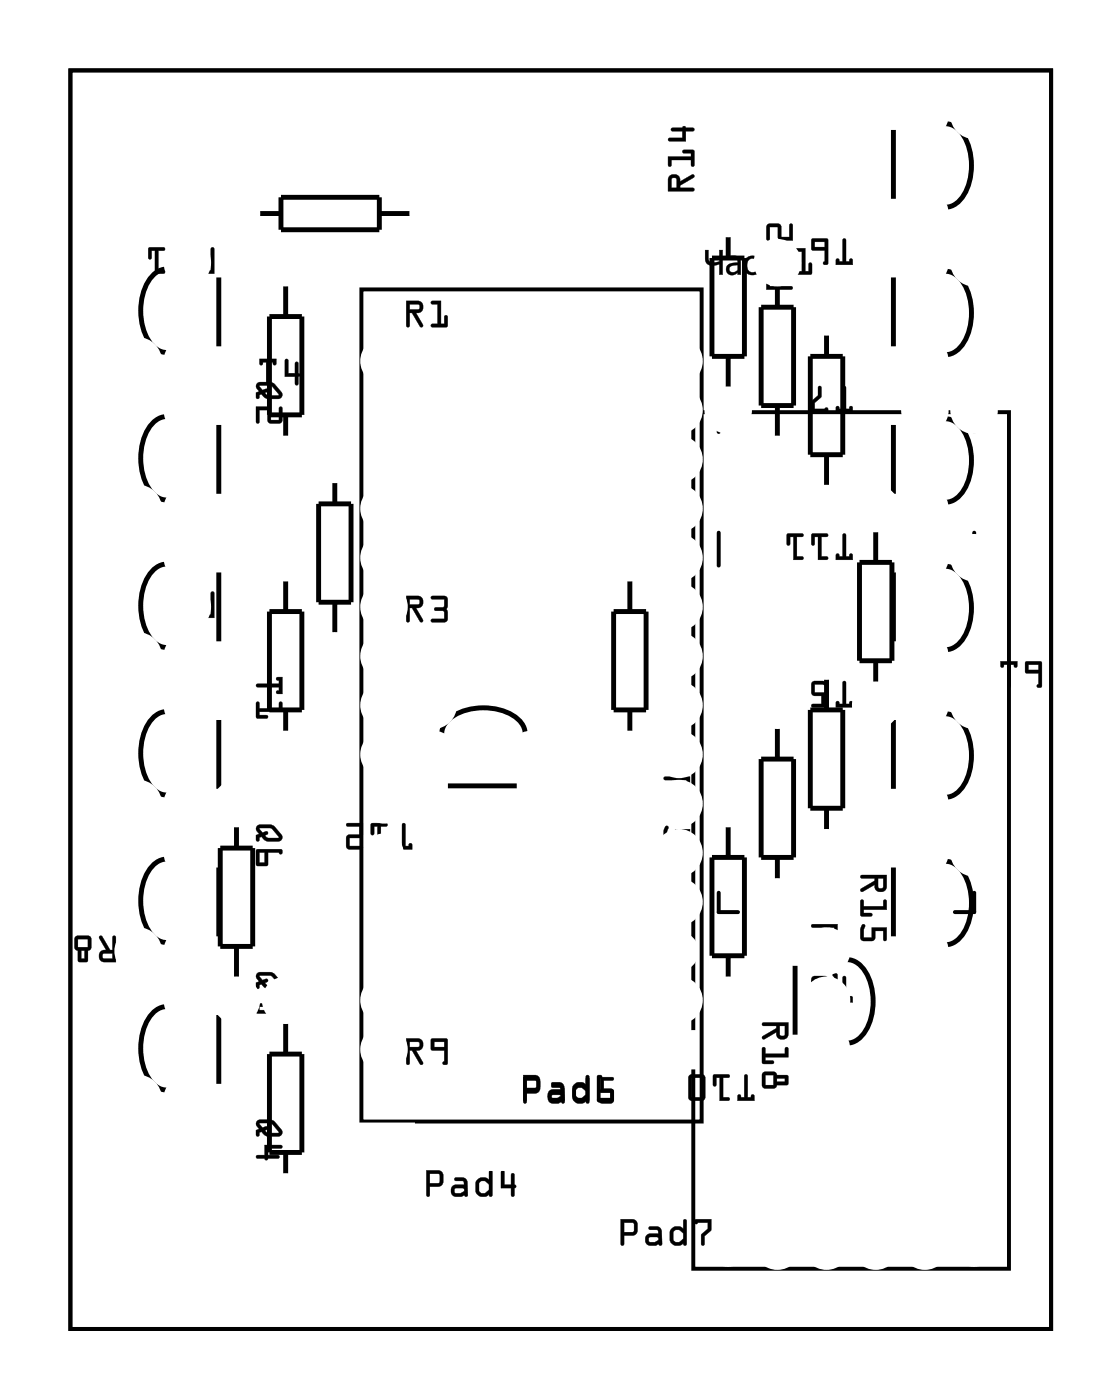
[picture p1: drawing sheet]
<svg xmlns="http://www.w3.org/2000/svg" width="58mm" height="72mm" viewBox="0 0 58 72" stroke-linecap="round" stroke-linejoin="round" font-family="sans-serif">
<path d="M3.6 3.6h50.7v65h-50.7zM18.7 15h17.5v42.9h-17.5zM35.8 21.3h16.3v44.2h-16.3zM37.1 27.5v1.7M38.1 21.3h-1v1M49.3 21.3h1v1M50.3 27.5v1.7M37.1 46.1v1h1M50.3 46.1v1h-1" fill="none" stroke="#000" stroke-width=".2"/>
<g fill="#000">
<path d="M41.1 12.9l.5-.1v1.2h.2v-.4h.1v.6l-.8-.1v-.1h.3v-1h-.3z"/>
<path d="M3.6 3.6h50.7v65.1h-50.7zM3.6 3.6v65h50.7v-65z"/>
<path d="M10.2 12.8h.2l.4 .7h.1v-.7h.1l.1 .1v1.2h-.6a.31 .31 0 0 1-.3-.3 .31 .31 0 0 1 .4-.3zM10.4 13.7v.3h.5v-.3zM9 12.8h.8l-.1 .7h-.6v.5h.6v.1h-.6l-.2-.1 .1-.6h.6v-.4l-.6-.1zM7.7 12.8h.8v.1l-.3 .1v1h.3v.1h-.5v-1.1h-.2v.3l-.1 .1z"/>
<path d="M10.2 12.8h.2l.4 .7h.1v-.6a.1 .1 0 0 1 .1-.1 .1 .1 0 0 1 .1 .1v1.2h-.6a.32 .32 0 0 1-.3-.3 .32 .32 0 0 1 .4-.3l-.4-.6zM10.2 12.8v.1l.4 .6a.31 .31 0 0 0-.4 .3 .31 .31 0 0 0 .3 .3h.6v-1.2l-.1-.1h-.1v.7h-.1l-.4-.7zM10.4 13.7v.2l.5 .1v-.3zM10.4 13.7h.5v.3h-.5zM8.9 12.8h.9v.7h-.7v.5h.6a.1 .1 0 0 1 .1 0 .1 .1 0 0 1-.1 .1h-.6l-.2-.1 .1-.6h.6v-.4h-.6zM9 12.8v.1h.6v.5h-.6l-.1 .6 .2 .1h.6v-.1h-.6v-.5h.6l.1-.7zM7.7 12.8h.7a.1 .1 0 0 1 .1 .1 .1 .1 0 0 1-.1 .1h-.2v1h.2a.1 .1 0 0 1 .1 0 .1 .1 0 0 1-.1 .1h-.4v-1.1h-.2v.3a.1 .1 0 0 1-.1 .1 .1 .1 0 0 1-.1-.1zM7.7 12.8v.6l.1-.1v-.4h.2v1.2h.5v-.1h-.3v-1.1h.3v-.1z"/>
<path d="M13.4 18.5h.9v.3a.1 .1 0 0 1-.1 .1 .11 .11 0 0 1-.1-.2h-.2v1.1a.1 .1 0 0 1-.1 .1 .1 .1 0 0 1-.1-.1v-1.1h-.1a.11 .11 0 0 1-.1 .2 .11 .11 0 0 1-.1-.1zM13.4 18.5l.1 .4 .1-.2h.2v1.1l.1 .1v-1.2h.2l.1 .2 .1-.4zM14.7 18.6h.2v.7h.3v-.5a.1 .1 0 0 1 .1-.1 .1 .1 0 0 1 .1 .1v.5a.09 .09 0 0 1 .1 .1 .09 .09 0 0 1-.1 .1v.3a.1 .1 0 0 1-.1 .1 .1 .1 0 0 1-.1-.1v-.3h-.5zM14.7 18.6v.9l.5-.1 .1 .4 .1 .1v-.5h.1l-.1-.1v-.6h-.1l-.1 .6h-.3v-.7z"/>
<path d="M13.4 18.5h.9l-.1 .4-.1-.1v-.1h-.2v1.2l-.2-.1v-1.1h-.1v.1l-.1 .1zM14.7 18.6h.2v.7h.3v-.6h.2v.6l.1 .1-.1 .1v.4l-.2-.1v-.3h-.5z"/>
<path d="M13.3 19.8h.1a.91 .91 0 0 1 1.2 .6l-.1 .2h-.6l-.4-.2-.2 .2-.1-.3 .2-.1-.2-.2zM13.4 19.9l.2 .3 .1-.1a.11 .11 0 0 1 .1 .1 .11 .11 0 0 1-.1 .1l.2 .1h.5l-.4-.5zM13.2 21l.7 .1 .1 .6h.4v-.6l.1-.1 .1 .8-.2 .1h-.5l-.1-.2v-.5h-.4v.6l-.1 .1z"/>
<path d="M13.3 19.8a.92 .92 0 0 1 1.2 .5l.1 .2-.1 .1h-.7l-.3-.2h-.1v.1a.1 .1 0 0 1-.1 .1 .1 .1 0 0 1-.1-.1v-.2l.2-.1-.2-.2zM13.3 19.8l-.1 .2 .2 .2-.2 .1 .1 .3h.1v-.2h.1l.3 .2h.6a.21 .21 0 0 0 .2-.1 .21 .21 0 0 0-.1-.2l-.3-.4a.97 .97 0 0 0-.8-.1zM13.4 19.9l.2 .3 .1-.1a.11 .11 0 0 1 .1 .1 .11 .11 0 0 1-.1 .1l.2 .1h.5l-.4-.5zM13.4 19.9h.6l.4 .5h-.5a.14 .14 0 0 1-.2-.1 .14 .14 0 0 1 .1-.1v-.1l-.2 .1zM13.2 21l.7 .1 .1 .6h.4v-.6a.1 .1 0 0 1 .1-.1 .1 .1 0 0 1 .1 .1v.6l-.1 .2-.6-.1-.1-.6h-.4v.6a.1 .1 0 0 1-.1 .1 .1 .1 0 0 1-.1-.1zM13.2 21l.1 .9 .1-.1v-.6h.4v.5l.1 .2h.5l.2-.1-.1-.8-.1 .1v.6h-.4l-.1-.6z"/>
<path d="M21 15.5h.6a.32 .32 0 0 1 .3 .4 .32 .32 0 0 1-.4 .3l.4 .6a.1 .1 0 0 1-.1 .1 .1 .1 0 0 1-.1 0l-.4-.7h-.1v.6a.1 .1 0 0 1-.1 .1 .1 .1 0 0 1-.1-.1zM21 15.5v1.4l.2-.1v-.6h.1l.4 .7 .1-.1-.3-.6a.31 .31 0 0 0 .4-.3 .31 .31 0 0 0-.3-.3zM21.2 15.7v.3l.5-.1-.1-.2zM21.2 15.7h.4l.1 .2-.5 .1zM22.3 15.6l.5-.1v1.2h.1v-.3a.1 .1 0 0 1 .1-.1 .1 .1 0 0 1 .1 .1v.5h-.8a.1 .1 0 0 1-.1-.1 .1 .1 0 0 1 .1-.1h.3v-1h-.3zM22.3 15.6v.1h.3v1h-.3v.1l.8 .1v-.6h-.1v.4h-.2v-1.2z"/>
<path d="M21 15.5h.6a.31 .31 0 0 1 .3 .4 .31 .31 0 0 1-.4 .3l.3 .7h-.1l-.4-.7h-.1v.6l-.2 .1zM21.2 15.7v.3l.5-.1-.1-.2zM22.3 15.6l.5-.1v1.2h.1l.1-.4h.1v.6h-.8v-.2h.3v-1h-.3z"/>
<path d="M34.6 9.1a.32 .32 0 0 1 .4-.1 .32 .32 0 0 1 .1 .4l.7-.4 .1 .1-.8 .5v.1h.7l.1 .1-1.4 .1zM34.7 9.2v.5h.3l-.1-.5zM34.5 8.1h1.2v-.2h-.4v-.1l.5-.1 .1 .9h-.2v-.3h-1v.3h-.1zM34.7 6.6h.5l.1-.1 .6 .2-.1 .1h-.4v.5h-.8l-.1-.1 .1-.1h.6v-.3h-.5z"/>
<path d="M34.6 9.1a.32 .32 0 0 1 .4-.1 .32 .32 0 0 1 .1 .4l.6-.4a.11 .11 0 0 1 .2 .1 .1 .1 0 0 1-.1 .1l-.7 .4v.1h.7a.1 .1 0 0 1 .1 .1 .1 .1 0 0 1-.1 .1h-1.3v-.6zM34.6 9.1l-.1 .8 1.4-.1-.1-.1h-.7v-.1l.7-.4v-.2l-.7 .4a.31 .31 0 0 0-.1-.4 .31 .31 0 0 0-.4 .1zM34.7 9.2v.5h.3l-.1-.5zM34.7 9.2h.3v.5h-.3zM34.5 8.1h1.2v-.2h-.4a.1 .1 0 0 1-.1-.1 .1 .1 0 0 1 .1-.1l.6 .1v.7a.1 .1 0 0 1-.1 .1 .1 .1 0 0 1-.1-.1v-.2h-1v.2a.1 .1 0 0 1-.1 .1 .1 .1 0 0 1-.1-.1zM34.5 8.1l.1 .5h.1v-.3h1v.3h.2l-.1-.8h-.5v.1h.4v.2zM34.7 6.6h.5a.09 .09 0 0 1 .1-.1 .09 .09 0 0 1 .1 .1h.4a.1 .1 0 0 1 .1 .1 .1 .1 0 0 1-.1 .1h-.4v.5h-.8a.1 .1 0 0 1-.1-.1 .1 .1 0 0 1 .1-.1h.6v-.3h-.5zM34.7 6.6v.2h.6v.3h-.7l-.1 .1 .1 .1h.8v-.5h.4l.1-.1-.6-.2v.1z"/>
<path d="M36.4 12.9h.2v.4a.32 .32 0 0 0 .2 .3 .32 .32 0 0 0 .4-.1v-.6h.1v1.3h-.1v-.5h-.2a.38 .38 0 0 1-.6-.3zM37.7 13.8a.21 .21 0 0 0 .1 .3 .21 .21 0 0 0 .3-.1v-.3zM37.6 13.3l.1-.1a.37 .37 0 0 1 .6 .3v.7h-.2v-.1a.33 .33 0 0 1-.6-.1 .33 .33 0 0 1 .4-.4h.2v-.2h-.5zM38.5 13.3a.51 .51 0 0 1 .7 0v.2l-.1-.1a.34 .34 0 0 0-.5 .1 .34 .34 0 0 0 .1 .5 .34 .34 0 0 0 .5 0v.1a.5 .5 0 0 1-.7-.1 .5 .5 0 0 1 0-.7zM39.2 13.2h.8v.2h-.3v.8h-.2v-.8h-.3zM40.1 13.2h.2v.4a.36 .36 0 0 1 .4 0 .36 .36 0 0 1 .1 .4l-.2 .2h-.5zM40.3 13.7v.4h.1a.19 .19 0 0 0 .3-.2 .19 .19 0 0 0-.3-.2z"/>
<path d="M36.4 12.9h.2v.4a.28 .28 0 0 0 .2 .3 .28 .28 0 0 0 .3-.1h.1v-.6h.1v1.3h-.1v-.5h-.1a.42 .42 0 0 1-.7-.3zM36.4 12.9v.5l.1 .2 .3 .1 .4-.1v.6h.1v-1.3h-.1v.6l-.4 .1-.2-.2v-.5zM37.7 13.8a.21 .21 0 0 0 .1 .3 .21 .21 0 0 0 .3-.2v-.2zM37.7 13.8l.4-.1v.3a.22 .22 0 0 1-.3 .1 .22 .22 0 0 1-.1-.3zM37.6 13.2h.1a.38 .38 0 0 1 .6 .3v.7h-.2v-.1l-.1 .1a.31 .31 0 0 1-.5-.1 .31 .31 0 0 1 .2-.5h.4a.33 .33 0 0 0-.5-.2zM37.6 13.3v.1h.4l.1 .2a.43 .43 0 0 0-.6 .4l.2 .2 .4-.1v.1h.2l-.1-.9-.2-.1zM38.5 13.3a.51 .51 0 0 1 .7 0l-.1 .2a.35 .35 0 0 0-.5 0 .35 .35 0 0 0 .2 .5l.4-.1v.2l-.2 .1a.49 .49 0 0 1-.6-.2 .49 .49 0 0 1 .1-.7zM38.6 13.3a.49 .49 0 0 0-.1 .7 .49 .49 0 0 0 .6 .1v-.1a.34 .34 0 0 1-.5-.2 .34 .34 0 0 1 .4-.4l.2 .1-.1-.2a.5 .5 0 0 0-.5 0zM39.2 13.2h.8v.2h-.3v.8h-.2v-.8h-.3zM39.2 13.2v.2h.3v.8h.2v-.8h.3v-.2zM40.1 13.2h.2v.4a.35 .35 0 0 1 .4 0 .35 .35 0 0 1 .1 .5l-.3 .1h-.4zM40.1 13.2v1h.3a.3 .3 0 0 0 .4-.2 .3 .3 0 0 0-.1-.3l-.4-.1v-.4zM40.3 13.7v.4l.3-.1v-.2zM40.3 13.7h.1a.19 .19 0 0 1 .3 .2 .19 .19 0 0 1-.3 .2h-.1z"/>
<path d="M39.7 14.2a.32 .32 0 0 1 .3-.1 .32 .32 0 0 1 .2 .4l.7-.4v.1l-.7 .5v.1h.7v.1l-1.3 .1zM39.8 14.3v.5h.2v-.5zM39.6 12.9l.6-.1 .2 .2v.5h.4v-.6l.1-.1 .1 .9-.8-.1v-.6h-.4v.6l-.2 .1zM39.6 11.6h.6l.2 .1v.5h.4v-.6h.1l.1 .8h-.8v-.7h-.4v.6l-.2 .1z"/>
<path d="M39.7 14.2a.32 .32 0 0 1 .3-.1 .32 .32 0 0 1 .2 .4l.6-.4a.1 .1 0 0 1 .1 0 .1 .1 0 0 1 0 .2l-.7 .4v.1h.7a.1 .1 0 0 1 .1 .1 .1 .1 0 0 1-.1 .1h-1.3v-.6zM39.7 14.2l-.1 .8 1.3-.1v-.1h-.7v-.1l.7-.4v-.2l-.7 .4a.31 .31 0 0 0-.1-.4 .31 .31 0 0 0-.4 .1zM39.8 14.3v.5h.2v-.5zM39.8 14.3h.2v.5h-.2zM39.6 12.9h.7l.1 .6h.4v-.6a.1 .1 0 0 1 .1-.1 .1 .1 0 0 1 .1 .1v.8l-.8-.1v-.6h-.4v.6a.1 .1 0 0 1-.1 .1 .1 .1 0 0 1-.1-.1zM39.6 12.9v.8l.2-.1v-.6h.4v.6l.8 .1-.1-.9-.1 .1v.6h-.5v-.5l-.1-.2zM39.6 11.6h.7l.1 .6h.4v-.6a.1 .1 0 0 1 .1-.1 .1 .1 0 0 1 .1 .1v.8h-.8v-.7h-.4v.6a.1 .1 0 0 1-.1 .1 .1 .1 0 0 1-.1-.1zM39.6 11.6v.8l.2-.1v-.6h.4v.7h.8l-.1-.8h-.1v.7h-.5v-.6l-.1-.1z"/>
<path d="M41.1 12.8h.5v1.2h.2v-.3a.1 .1 0 0 1 .1-.1 .1 .1 0 0 1 .1 .1l-.1 .5h-.7a.1 .1 0 0 1-.1-.1 .1 .1 0 0 1 .1-.1h.2v-1h-.3zM41.1 12.9v.1h.3v1h-.3v.1l.8 .1v-.6h-.1v.4h-.2v-1.2z"/>
<path d="M43.6 12.3l.1 .1v1.1h.2v-.1h.1v.3h-.8v-.3h.1l.1 .1h.1zM41.9 12.3l.9 .1-.1 1.3-.2-.1 .1-.1v-.6h-.7zM42.1 12.5v.3h.5v-.3z"/>
<path d="M43.5 12.3h.2v.1v1.1h.2a.11 .11 0 0 1 0-.1 .11 .11 0 0 1 .2 0v.3h-.9v-.3a.1 .1 0 0 1 .1 0 .1 .1 0 0 1 .1 .1h.1zM43.6 12.4l-.1 1.1h-.2l-.1-.1v.3h.8v-.3l-.1 .1h-.2v-1.1zM41.9 12.3l.9 .1v1.2l-.2 .1a.09 .09 0 0 1-.1-.1 .09 .09 0 0 1 .1-.1v-.6h-.7zM41.9 12.4v.5h.7v.6l-.1 .1 .2 .1 .1-1.3zM42.1 12.5v.3h.5v-.3zM42.1 12.5h.5v.3h-.5z"/>
<path d="M10.2 30.6h.2l.4 .7h.1v-.7h.1h.1v1.3h-.6a.31 .31 0 0 1-.3-.3 .31 .31 0 0 1 .4-.3zM10.4 31.5v.2h.5v-.2zM9.1 30.6h.1v.4h.6l-.1 .9-.1-.1v-.6h-.4v.5h-.1v-.5l-.1-.1 .1-.1z"/>
<path d="M10.2 30.6h.2l.4 .7h.1v-.7a.1 .1 0 0 1 .1-.1 .1 .1 0 0 1 .1 .1v1.3h-.6a.32 .32 0 0 1-.3-.3 .32 .32 0 0 1 .4-.3l-.4-.6zM10.2 30.6v.1l.4 .6a.31 .31 0 0 0-.4 .2 .31 .31 0 0 0 .3 .4h.6v-1.3h-.1h-.1v.7h-.1l-.4-.7zM10.4 31.5v.2h.5v-.2zM10.4 31.5h.5v.2h-.5zM9.1 30.6h.1v.4h.6v.8a.1 .1 0 0 1-.1 .1 .1 .1 0 0 1-.1-.1v-.6h-.4v.5a.1 .1 0 0 1-.1 .1 .1 .1 0 0 1-.1-.1l.1-.5a.09 .09 0 0 1-.1-.1 .09 .09 0 0 1 .1-.1zM9.1 30.6v.4l-.1 .1 .1 .1v.5h.1v-.5h.4v.6l.1 .1 .1-.9h-.6v-.4z"/>
<path d="M13.3 35.3h1.1v-.1l-.1-.1v-.1h.3v.8h-.3v-.1h.1v-.2h-1.1zM13.3 36.3h.1v.3h1v-.3h.1l.1 .5h-1.2v.1h.4v.2h-.5z"/>
<path d="M13.2 35.3h1.2v-.1a.11 .11 0 0 1-.1-.1 .11 .11 0 0 1 0-.1h.3v.9h-.2a.11 .11 0 0 1-.1-.2 .1 .1 0 0 1 .1 0v-.2h-1.1l-.1-.1zM13.3 35.4v.1h1.1v.2l-.1 .1h.3v-.8h-.3l.1 .1v.2zM13.2 36.3h.2v.3h1v-.3a.1 .1 0 0 1 .1-.1 .1 .1 0 0 1 .1 .1v.5h-1.2v.1h.4a.1 .1 0 0 1 .1 .1 .1 .1 0 0 1-.1 .1h-.6zM13.3 36.3v.8h.5v-.1l-.4-.1v-.1h1.2l-.1-.5h-.1v.3h-1v-.3z"/>
<path d="M21 30.8h.6a.32 .32 0 0 1 .3 .3 .32 .32 0 0 1-.4 .3l.4 .6a.1 .1 0 0 1-.1 .1 .1 .1 0 0 1-.1 0l-.4-.7h-.1v.7a.1 .1 0 0 1-.1 .1 .1 .1 0 0 1-.1-.1zM21 30.8v1.3h.2v-.7h.1l.4 .7h.1l-.3-.7a.31 .31 0 0 0 .4-.2 .31 .31 0 0 0-.3-.4zM21.2 31v.2h.5l-.1-.2zM21.2 31h.4l.1 .2h-.5zM22.3 30.8h.6l.2 .2v.5v.5l-.2 .2h-.6a.1 .1 0 0 1-.1-.1 .1 .1 0 0 1 .1-.1h.6v-.4h-.4a.1 .1 0 0 1-.1-.1 .1 .1 0 0 1 .1-.1l.4-.1v-.3h-.6zM22.3 30.8v.1l.7 .1-.1 .4h-.4l-.1 .1h.1l.4 .1 .1 .4h-.7v.1h.7l.1-.1-.1-.5 .1-.6-.2-.1z"/>
<path d="M21 30.8h.6a.31 .31 0 0 1 .3 .3 .31 .31 0 0 1-.4 .3l.3 .7h-.1l-.4-.7h-.1v.7h-.2zM21.2 31v.2h.5l-.1-.2zM22.3 30.8h.6l.2 .1v.6v.5l-.1 .1h-.7v-.1h.6v-.4l-.4-.1h-.1l.1-.1 .4-.1v-.3h-.6z"/>
<path d="M43.6 27.6h.1v1.1h.2v-.1h.1v.3h-.8v-.3h.1l.1 .1h.1zM41.9 27.6h.9l-.1 .1h-.3v1l.3 .1v.1h-.4v-1.2h-.2v.4l-.1 .1zM40.7 27.6h.8v.1h-.3v1l.3 .1v.1h-.5v-1.2h-.2v.4l-.1 .1z"/>
<path d="M43.6 20h.1v1.1h.2v-.1h.1v.3h-.8v-.3h.1l.1 .1h.1zM42.3 20h.1v.5l-.3 .3v.3h.6v.2h-.8v-.6l.4-.3z"/>
<path d="M43.6 35.2l.1 .1v1.1h.2v-.2h.1v.3h-.8v-.3h.1l.1 .2h.1zM42 35.2h.5a.15 .15 0 0 1 .2 0 .15 .15 0 0 1 0 .2h-.6v.4h.5v.7h-.6v-.1h.4v-.5h-.4l-.1-.1z"/>
<path d="M43.5 27.6h.2v1.1h.2a.11 .11 0 0 1 0-.1 .11 .11 0 0 1 .2 0v.3h-.9v-.2a.1 .1 0 0 1 .1-.1 .1 .1 0 0 1 .1 .1h.1zM43.6 27.6l-.1 1.2h-.2l-.1-.2v.3h.8v-.3l-.1 .2h-.2v-1.2zM41.9 27.6l.8-.1a.1 .1 0 0 1 .1 .1 .1 .1 0 0 1-.1 .1h-.3v1h.3a.1 .1 0 0 1 .1 .1 .1 .1 0 0 1-.1 .1h-.5l.1-1.2h-.2v.4a.1 .1 0 0 1-.1 .1 .1 .1 0 0 1-.1-.1zM41.9 27.6l.1 .6 .1-.1v-.4h.2v1.2h.4v-.1h-.3v-1.1h.3l.1-.1zM40.7 27.6l.7-.1a.1 .1 0 0 1 .1 .1 .1 .1 0 0 1-.1 .1h-.2v1h.2a.1 .1 0 0 1 .1 .1 .1 .1 0 0 1-.1 .1h-.4v-1.2h-.2v.4a.1 .1 0 0 1-.1 .1 .1 .1 0 0 1-.1-.1zM40.7 27.6v.6l.1-.1v-.4h.2v1.2h.5v-.1h-.3v-1.1h.3v-.1z"/>
<path d="M43.5 20l.2-.1v.1v1.1h.2a.11 .11 0 0 1 0-.1 .11 .11 0 0 1 .2 0v.3h-.9v-.2a.1 .1 0 0 1 .1-.1 .1 .1 0 0 1 .1 .1h.1zM43.6 20l-.1 1.1h-.2l-.1-.1v.3h.8v-.3l-.1 .1h-.2v-1.1zM42.3 20h.1v.5l-.3 .3v.3h.5l.1-.1v.3h-.8v-.6l.4-.3zM42.3 20v.4l-.4 .3v.6h.8v-.2h-.6v-.3l.3-.3v-.5z"/>
<path d="M43.5 35.2h.2v.1v1.1h.2a.11 .11 0 0 1 0-.2 .11 .11 0 0 1 .2 .1v.2h-.9v-.2a.1 .1 0 0 1 .1-.1 .11 .11 0 0 1 .1 .2h.1zM43.6 35.2l-.1 1.2h-.2l-.1-.2v.3h.8v-.3l-.1 .2h-.2v-1.1zM42 35.2h.5l.2 .1a.1 .1 0 0 1 .1 .1 .1 .1 0 0 1-.1 0h-.6v.4h.5v.7h-.6a.1 .1 0 0 1-.1 0 .1 .1 0 0 1 .1-.1h.4v-.5h-.4l-.1-.1zM42 35.2l-.1 .6 .1 .1h.4v.5h-.4l-.1 .1h.7v-.7h-.5v-.5l.6 .1 .1-.1-.3-.1z"/>
<path d="M51.7 34.2h.9v.2a.11 .11 0 0 1-.2 .1 .1 .1 0 0 1 0-.2h-.2v1.1a.1 .1 0 0 1-.1 .1 .1 .1 0 0 1-.1-.1v-1.1h-.1a.11 .11 0 0 1-.1 .2 .11 .11 0 0 1-.1-.1zM51.7 34.2v.3l.1-.2h.2v1.1l.1 .1 .1-1.2h.2l.1 .2 .1-.3zM53 34.2h.8v1.2l-.2 .1a.09 .09 0 0 1-.1-.1 .09 .09 0 0 1 .1-.1v-.5l-.6-.1zM53 34.2v.5l.7 .1v.6h-.1l.2 .1v-1.3zM53.1 34.3v.3h.5v-.3zM53.1 34.3h.6v.3h-.6z"/>
<path d="M51.7 34.2h.9l-.1 .3h-.1v-.2h-.2l-.1 1.2-.1-.1v-1.1h-.1l-.1 .2h-.1zM53 34.2h.8v1.3l-.2-.1v-.1v-.5l-.6-.1zM53.1 34.3v.3h.5v-.3z"/>
<path d="M5.1 48.4h.2l.4 .7h.1v-.7l.1-.1 .1 .1v1.3h-.6a.31 .31 0 0 1-.3-.4 .31 .31 0 0 1 .4-.2zM5.3 49.3v.2h.5v-.2zM3.9 48.4l.6-.1 .2 .1v.5l-.2 .2v.6l-.5-.1v-.5l-.2-.2zM4 48.5v.4h.5v-.4zM4.2 49.1v.4h.2v-.4z"/>
<path d="M5.1 48.4h.2l.4 .7h.1v-.7a.1 .1 0 0 1 .1-.1 .1 .1 0 0 1 .1 .1v1.3h-.6a.32 .32 0 0 1-.3-.4 .32 .32 0 0 1 .4-.2l-.4-.6zM5.1 48.4v.1l.4 .6a.31 .31 0 0 0-.4 .2 .31 .31 0 0 0 .3 .4h.6v-1.3l-.1-.1-.1 .1v.7h-.1l-.4-.7zM5.3 49.3l.1 .2h.4v-.2zM5.3 49.3l.5-.1v.3h-.5zM3.9 48.4l.6-.1 .2 .1v.5l-.2 .2v.6l-.5-.1v-.5l-.2-.2zM3.9 48.4v.5l.1 .2v.5l.5 .1v-.6l.2-.2v-.5l-.2-.1zM4 48.5v.4h.5v-.4zM4 48.5h.6v.4h-.6zM4.2 49.1v.4h.2v-.4zM4.2 49.1h.2v.4h-.2z"/>
<path d="M13.3 42.7l.1-.1a.91 .91 0 0 1 1.2 .6l-.1 .3h-.6l-.4-.3-.2 .3-.1-.4h.2l-.2-.2zM13.4 42.8l.2 .2 .1-.1a.11 .11 0 0 1 .1 .2 .11 .11 0 0 1-.1 .1l.2 .1 .5-.1-.4-.4zM13.3 43.9h1.2l.1 .1-.1 .1-.1-.1h-.6v.7h-.5l-.1-.1zM13.4 44v.6h.3v-.6z"/>
<path d="M13.3 42.7a.92 .92 0 0 1 1.2 .4l.1 .2-.1 .2h-.7l-.3-.3-.1 .1v.1a.1 .1 0 0 1-.1 .1 .1 .1 0 0 1-.1-.1v-.3h.2l-.2-.2zM13.3 42.7l-.1 .2 .2 .2h-.2l.1 .3h.1v-.1l.1-.1 .3 .2 .6 .1a.21 .21 0 0 0 .2-.2 .21 .21 0 0 0-.1-.2l-.3-.4a.97 .97 0 0 0-.8-.1zM13.4 42.8l.2 .2 .1-.1a.11 .11 0 0 1 .1 .2 .11 .11 0 0 1-.1 .1l.2 .1 .5-.1-.4-.4zM13.4 42.8h.6l.4 .4-.5 .1a.14 .14 0 0 1-.2-.1 .14 .14 0 0 1 .1-.1v-.1h-.2zM13.2 43.9h1.3l.1 .1a.09 .09 0 0 1-.1 .1 .09 .09 0 0 1-.1-.1h-.6v.7h-.5l-.1-.1zM13.3 43.9l-.1 .7 .1 .1h.5v-.7h.6l.1 .1 .1-.1-.1-.1zM13.4 44v.6h.3v-.6zM13.4 44h.3v.6h-.3z"/>
<path d="M13.3 57.9h.1a.91 .91 0 0 1 1.2 .6l-.1 .2h-.6l-.4-.2-.2 .2-.1-.3 .2-.1-.2-.2zM13.4 58l.2 .3 .1-.1a.11 .11 0 0 1 .1 .1 .11 .11 0 0 1-.1 .1l.2 .1h.5l-.4-.5zM13.7 59.1l.9 .1-.1 .1h-.7v.4h.6v.1h-.6v.1l-.1-.1h-.4v-.1h.4z"/>
<path d="M13.3 57.9a.92 .92 0 0 1 1.2 .5l.1 .2-.1 .1h-.7l-.3-.2h-.1v.1a.1 .1 0 0 1-.1 .1 .1 .1 0 0 1-.1-.1v-.2l.2-.1-.2-.2zM13.3 57.9l-.1 .2 .2 .2-.2 .1 .1 .3h.1v-.2h.1l.3 .2h.6a.21 .21 0 0 0 .2-.1 .21 .21 0 0 0-.1-.2l-.3-.4a.97 .97 0 0 0-.8-.1zM13.4 58l.2 .3 .1-.1a.11 .11 0 0 1 .1 .1 .11 .11 0 0 1-.1 .1l.2 .1h.5l-.4-.5zM13.4 58h.6l.4 .5h-.5a.14 .14 0 0 1-.2-.1 .14 .14 0 0 1 .1-.1v-.1l-.2 .1zM13.7 59.1h.8a.1 .1 0 0 1 .1 .1 .1 .1 0 0 1-.1 .1h-.7v.4h.6a.1 .1 0 0 1 0 .1 .1 .1 0 0 1 0 .1l-.5-.1a.09 .09 0 0 1-.1 .1 .09 .09 0 0 1-.1-.1l-.4 .1a.1 .1 0 0 1-.1-.1 .1 .1 0 0 1 .1-.1h.4zM13.7 59.1v.6h-.4v.1h.4l.1 .1v-.1h.6v-.1h-.6v-.4h.7l.1-.1z"/>
<path d="M13.3 50.3l.1-.1a.91 .91 0 0 1 1.2 .7l-.1 .2h-.6l-.4-.3-.2 .3-.1-.3 .2-.1-.2-.2zM13.4 50.4l.2 .2h.1a.11 .11 0 0 1 .1 .1 .11 .11 0 0 1-.1 .1l.2 .1h.5l-.4-.5zM13.3 51.5h.1v.3h1v-.3h.1l.1 .5h-1.2v.2h.4v.1h-.5z"/>
<path d="M13.3 50.3a.92 .92 0 0 1 1.2 .4l.1 .3-.1 .1h-.7l-.3-.3-.1 .1v.1a.1 .1 0 0 1-.1 .1 .1 .1 0 0 1-.1-.1v-.2l.2-.1-.2-.2zM13.3 50.3l-.1 .2 .2 .2-.2 .1 .1 .3h.1v-.2l.1-.1 .3 .3h.6a.21 .21 0 0 0 .2-.1 .21 .21 0 0 0-.1-.3l-.3-.4a.97 .97 0 0 0-.8-.1zM13.4 50.4l.2 .2h.1a.11 .11 0 0 1 .1 .1 .11 .11 0 0 1-.1 .1l.2 .1h.5l-.4-.5zM13.4 50.4h.6l.4 .5h-.5a.14 .14 0 0 1-.2-.1 .14 .14 0 0 1 .1-.1v-.1h-.2zM13.2 51.5h.2v.3h1v-.2a.1 .1 0 0 1 .1-.1 .1 .1 0 0 1 .1 .1v.4h-1.2v.2h.4a.1 .1 0 0 1 .1 .1 .1 .1 0 0 1-.1 .1l-.6-.1zM13.3 51.5v.8h.5v-.1h-.4v-.2h1.2l-.1-.5h-.1v.3h-1v-.3z"/>
<path d="M21 53.6h.6a.32 .32 0 0 1 .3 .4 .32 .32 0 0 1-.4 .3l.4 .6a.1 .1 0 0 1-.1 .1 .1 .1 0 0 1-.1 0l-.4-.7h-.1v.6a.1 .1 0 0 1-.1 .1 .1 .1 0 0 1-.1-.1zM21 53.6v1.4l.2-.1v-.6h.1l.4 .7 .1-.1-.3-.6a.31 .31 0 0 0 .4-.3 .31 .31 0 0 0-.3-.3zM21.2 53.8v.3l.5-.1-.1-.2zM21.2 53.8h.4l.1 .2-.5 .1zM22.3 53.7h.8v1.2l-.2 .1a.09 .09 0 0 1 0-.1 .09 .09 0 0 1 0-.1v-.5l-.6-.1zM22.3 53.7v.5l.7 .1v.5l-.1 .1 .2 .1v-1.3zM22.4 53.8v.3h.5v-.3zM22.4 53.8h.6v.3h-.6z"/>
<path d="M21 53.6h.6a.31 .31 0 0 1 .3 .4 .31 .31 0 0 1-.4 .3l.3 .7h-.1l-.4-.7h-.1v.6l-.2 .1zM21.2 53.8v.3l.5-.1-.1-.2zM22.3 53.7h.8v1.3l-.2-.1v-.1v-.5l-.6-.1zM22.4 53.8v.3h.5v-.3z"/>
<path d="M20.8 42.5l.1 .1v1.1h.2v-.1h.1l.1 .3h-.9l.1-.3h.1v.1h.2zM19.2 42.5l.8 .1v.1h-.3v1h.3v.2h-.5v-1.2h-.2v.4h-.1zM17.9 42.5h.8v.7l-.6 .1v.4h.6v.2h-.6l-.2-.1v-.6l.7-.1v-.4h-.7z"/>
<path d="M20.8 42.5h.1l.1 .1-.1 1.1h.2a.11 .11 0 0 1 0-.1 .11 .11 0 0 1 .2 0v.3h-.9v-.3a.1 .1 0 0 1 .1 0 .1 .1 0 0 1 .1 .1h.2zM20.8 42.6v1.1h-.2l-.1-.1-.1 .3h.9l-.1-.3-.1 .1h-.2v-1.1zM19.2 42.5h.7a.1 .1 0 0 1 .1 .1 .1 .1 0 0 1-.1 .1h-.2v1h.2a.1 .1 0 0 1 .1 .1 .1 .1 0 0 1-.1 .1h-.4v-1.2h-.2v.4a.1 .1 0 0 1-.1 0 .1 .1 0 0 1-.1 0zM19.2 42.6v.5h.1v-.4h.2v1.2h.5v-.2h-.3v-1h.3v-.1zM17.9 42.5h.9l-.1 .7-.6 .1v.4h.6a.1 .1 0 0 1 .1 .1 .1 .1 0 0 1-.1 .1h-.6l-.2-.1v-.6l.7-.1v-.4h-.7zM17.9 42.6v.1h.7v.4l-.7 .1v.6l.2 .1h.6v-.2h-.7v-.4l.7-.1v-.7z"/>
<path d="M27 55.5h.7l.2 .3-.1 .5-.6 .1v.4a.1 .1 0 0 1-.1 .1 .1 .1 0 0 1-.1-.1zM27 55.5v1.3l.1 .1 .1-.1v-.4l.6-.1 .1-.5-.2-.2zM27.2 55.7v.5h.5v-.5zM27.2 55.7h.5v.5h-.5zM28.5 55.9h.4l.2 .1 .1 .8a.09 .09 0 0 1-.1 .1 .09 .09 0 0 1-.1-.1l-.4 .1a.32 .32 0 0 1-.3-.3 .32 .32 0 0 1 .3-.3h.4l-.1-.2h-.4zM28.5 55.9v.2h.5v.2h-.4a.31 .31 0 0 0-.3 .3 .31 .31 0 0 0 .3 .3l.4-.1 .1 .1v-.7l-.1-.3zM28.5 56.5v.2h.3l.2-.1-.1-.1zM28.5 56.5l.4-.1 .1 .2-.2 .1h-.3zM29.6 56l.3-.1 .4 .1v-.4a.1 .1 0 0 1 .1-.1 .1 .1 0 0 1 0 .1v1.2a.1 .1 0 0 1-.1 .1 .1 .1 0 0 1 0-.1l-.3 .1-.3-.1-.1-.2zM29.7 56l-.1 .2 .1 .6 .2 .1h.2l.2-.1v.1h.1v-1.3h-.1v.4l-.2-.1zM29.8 56.2v.4l.1 .1h.2l.1-.2v-.3l-.1-.1zM29.8 56.1h.3l.2 .2v.2l-.2 .2-.4-.1zM30.9 55.6l.1-.1a.09 .09 0 0 1 .1 .1 .09 .09 0 0 1-.1 .1v.6h.7v.6l-.9-.1zM30.9 55.6v1.2l.7 .1 .1-.6h-.7v-.6l.1-.1zM31 56.5v.2h.5v-.2zM31 56.4h.5v.3h-.5z"/>
<path d="M27 55.6l.7 .1 .2 .2-.1 .5-.6 .1v.4a.1 .1 0 0 1-.1 .1 .1 .1 0 0 1-.1-.1zM27 55.6v1.3l.1 .1 .1-.1v-.4l.6-.1 .1-.5-.2-.2zM27.2 55.8v.5h.5v-.5zM27.2 55.8h.5v.5h-.5zM28.5 56h.4l.2 .1 .1 .8a.09 .09 0 0 1-.1 .1 .09 .09 0 0 1-.1-.1l-.4 .1a.32 .32 0 0 1-.3-.3 .32 .32 0 0 1 .3-.3h.4l-.1-.2h-.4zM28.5 56v.2h.5v.2h-.4a.31 .31 0 0 0-.3 .3 .31 .31 0 0 0 .3 .3l.4-.1 .1 .1v-.7l-.1-.3zM28.5 56.6v.2h.3l.2-.1-.1-.1zM28.5 56.6h.4l.1 .1-.2 .1h-.3zM29.6 56.1l.3-.1 .4 .1v-.4a.1 .1 0 0 1 .1-.1 .1 .1 0 0 1 0 .1v1.2a.1 .1 0 0 1-.1 .1 .1 .1 0 0 1 0-.1l-.3 .1-.3-.1-.1-.2zM29.7 56.1l-.1 .2 .1 .6 .2 .1h.2l.2-.1v.1h.1v-1.3h-.1v.4l-.2-.1zM29.8 56.3v.4l.1 .1h.2l.1-.2v-.3l-.1-.1zM29.8 56.3l.3-.1 .2 .2v.3l-.2 .1-.3-.1zM31 55.6h.6a.1 .1 0 0 1 .1 .1 .1 .1 0 0 1-.1 .1h-.4v.4l.5 .1v.6l-.2 .1-.6-.1a.1 .1 0 0 1-.1-.1 .1 .1 0 0 1 .2 0h.5v-.4h-.5zM31 55.6v.8h.5v.4h-.6v.1l.2 .1h.5l.1-.2v-.5h-.1l-.4-.1v-.4h.5v-.1z"/>
<path d="M27 55.5l.7 .1 .2 .2-.1 .5-.6 .1v.4l-.1 .1-.1-.1zM27.2 55.7v.5h.5v-.5zM28.5 55.9h.5l.1 .3v.7l-.1-.1-.4 .1a.31 .31 0 0 1-.3-.3 .31 .31 0 0 1 .3-.3h.4v-.2h-.5zM28.5 56.5v.2h.3l.2-.1-.1-.1zM29.6 56l.3-.1 .4 .1v-.4h.1v1.3h-.1v-.1l-.4 .1-.2-.1-.1-.2zM29.8 56.2v.4l.3 .1 .2-.2v-.2l-.2-.2zM30.9 55.6h.2l-.1 .1v.6h.7v.6l-.9-.1zM31 56.5v.2h.5v-.2z"/>
<path d="M27 55.6l.7 .1 .2 .2-.1 .5-.6 .1v.4l-.1 .1-.1-.1zM27.2 55.8v.5h.5v-.5zM28.5 56h.5l.1 .3v.7l-.1-.1-.4 .1a.31 .31 0 0 1-.3-.3 .31 .31 0 0 1 .3-.3h.4v-.1l-.5-.1zM28.5 56.6v.2h.3l.2-.1-.1-.1zM29.7 56.1l.2-.1 .4 .1v-.4h.1v1.3h-.1v-.1l-.4 .1-.2-.1-.1-.2zM29.8 56.3v.4l.3 .1 .2-.2v-.2l-.2-.2zM31 55.6h.6l.1 .1-.1 .1h-.4v.4h.4l.1 .1v.6l-.2 .1h-.4a.15 .15 0 0 1-.2 0 .15 .15 0 0 1 .1-.2h.5v-.4h-.5z"/>
<path d="M34.3 40.1h1.3v.6a.31 .31 0 0 1-.3 .3 .31 .31 0 0 1-.3-.4l-.7 .4v-.1l.7-.5v-.1h-.7zM35.2 40.3v.5h.2l.1-.5zM34.3 41.4h.7v.7h.5v-.6l.1-.1v.7l-.1 .2-.5-.1-.1-.1v-.5h-.4v.6l-.2 .1zM34.4 42.7h.1v.7h.4v-.6h.7v.7h-.1v-.5h-.4l-.1 .5h-.6l-.1-.1v-.4z"/>
<path d="M34.3 40.1h1.4v.6a.32 .32 0 0 1-.4 .3 .32 .32 0 0 1-.3-.4l-.6 .4a.1 .1 0 0 1-.1-.1 .1 .1 0 0 1 0-.1l.7-.4v-.1h-.7zM34.3 40.2v.1h.7v.1l-.7 .4v.2l.7-.4a.31 .31 0 0 0 .3 .4 .31 .31 0 0 0 .3-.3v-.6zM35.2 40.3v.5h.2l.1-.5zM35.2 40.3h.3l-.1 .5h-.2zM34.3 41.4h.7v.7h.5v-.6a.1 .1 0 0 1 .1-.1 .1 .1 0 0 1 .1 .1v.6l-.2 .2-.6-.1v-.6h-.4v.6a.1 .1 0 0 1-.1 .1 .1 .1 0 0 1-.1-.1zM34.3 41.4v.8h.1v-.6h.5v.5l.1 .1 .5 .1 .1-.2v-.7l-.1 .1v.6h-.5v-.7zM34.4 42.7h.1v.7h.4v-.6h.8v.6a.1 .1 0 0 1-.1 .1 .1 .1 0 0 1-.1-.1v-.4h-.4l-.1 .4-.1 .1h-.6v-.6zM34.4 42.7l-.1 .3v.4l.1 .1h.6v-.5h.5v.5h.1v-.7h-.7v.6h-.5l.1-.7z"/>
<path d="M38.5 55.5l.1 .1v1.1h.2v-.1l.1-.1 .1 .4h-.9l.1-.4v.1l.1 .1h.1zM36.9 55.5l.8 .1-.1 .1h-.2v1h.2v.2h-.4v-1.2h-.2v.4h-.1zM35.6 55.6l.7-.1 .1 .1v1.1l-.1 .1-.6 .1-.1-.1zM35.7 55.7v1h.6v-1z"/>
<path d="M38.5 55.5h.1v.1v1.1h.2a.11 .11 0 0 1 0-.2 .11 .11 0 0 1 .2 .1v.3h-.9v-.3a.1 .1 0 0 1 .1-.1 .11 .11 0 0 1 .1 .2h.1zM38.5 55.5v1.2h-.2l-.1-.2-.1 .4h.9l-.1-.4-.1 .2h-.2v-1.1zM36.8 55.5h.8a.1 .1 0 0 1 .1 .1 .1 .1 0 0 1-.1 .1h-.2v1h.2a.1 .1 0 0 1 .1 .1 .1 .1 0 0 1-.1 .1h-.4v-1.2h-.2v.3a.1 .1 0 0 1-.1 .1 .1 .1 0 0 1-.1-.1zM36.9 55.5v.6h.1v-.4h.2v1.2l.4-.1v-.1h-.3v-1h.3l.1-.1zM35.6 55.5h.7l.1 .1v1.1l-.1 .2h-.6l-.1-.1zM35.6 55.6v1.1l.1 .2 .6-.1 .1-.1v-1.1l-.1-.1zM35.7 55.7v1h.6v-1zM35.7 55.7h.6v1h-.6z"/>
<path d="M39.4 52.8h1.3v.6a.31 .31 0 0 1-.3 .3 .31 .31 0 0 1-.3-.4l-.7 .4v-.1l.7-.5v-.1h-.7zM40.3 53v.5h.2v-.5zM39.4 54.1h.1v.3h1l.1-.3h.1v.5h-1.2v.2h.4l.1 .1-.6 .1zM39.4 55.4h.6l.1 .1h.6v.5l-.6 .1-.1 .1h-.5l-.1-.1zM39.5 55.5v.6h.5v-.6zM40.1 55.7v.2h.4v-.2z"/>
<path d="M39.4 52.8h1.3v.6a.32 .32 0 0 1-.3 .3 .32 .32 0 0 1-.3-.4l-.6 .4a.1 .1 0 0 1-.1-.1 .1 .1 0 0 1 0-.1l.7-.4v-.1h-.7zM39.4 52.9v.1h.7v.1l-.7 .4v.2l.7-.4a.31 .31 0 0 0 .2 .4 .31 .31 0 0 0 .4-.3v-.6zM40.3 53v.5h.2v-.5zM40.3 53h.3l-.1 .5h-.2zM39.4 54.1h.1v.3h1v-.2a.1 .1 0 0 1 .1-.1 .1 .1 0 0 1 .1 .1v.4h-1.2v.2h.4a.1 .1 0 0 1 .1 .1 .1 .1 0 0 1-.1 .1l-.5-.1zM39.4 54.1v.8h.6l-.1-.1h-.4v-.2h1.2v-.5h-.1v.3h-1.1v-.3zM39.4 55.4h.6l.1 .1h.6v.5l-.6 .1-.1 .1h-.5l-.1-.1zM39.4 55.4v.7l.1 .1h.5l.1-.2h.6v-.5h-.6l-.1-.1zM39.5 55.5v.6h.5v-.6zM39.5 55.5h.5v.6h-.5zM40.1 55.7v.2h.4v-.2zM40.1 55.7h.5v.2h-.5z"/>
<path d="M41.9 47.8l1.4-.1v.6a.31 .31 0 0 1-.4 .3 .31 .31 0 0 1-.3-.4l-.6 .4-.1-.1 .7-.5v-.1h-.6zM42.8 47.9v.5h.2l.1-.5zM41.9 49l.2 .1v.3h1v-.3l.1-.1 .1 .5h-1.2v.2h.4v.1l-.5 .1zM41.9 50.7l.6-.1 .3 .4h.3v-.5l-.1-.1 .2-.1 .1 .8h-.6l-.3-.3h-.4z"/>
<path d="M41.9 47.8l1.4-.1v.6a.32 .32 0 0 1-.4 .3 .32 .32 0 0 1-.3-.4l-.6 .4a.1 .1 0 0 1-.1 0 .1 .1 0 0 1 0-.2l.7-.4v-.1h-.6zM41.9 47.8l.1 .1h.7v.1l-.8 .4 .1 .2 .7-.4a.31 .31 0 0 0 .2 .4 .31 .31 0 0 0 .4-.3v-.6zM42.8 47.9v.5h.2l.1-.5zM42.8 47.9h.3l-.1 .5h-.2zM41.9 49l.2 .1v.3h1v-.3a.1 .1 0 0 1 .1-.1 .1 .1 0 0 1 .1 .1v.4h-1.2v.2h.3a.1 .1 0 0 1 .1 .1 .1 .1 0 0 1-.1 .1l-.5-.1zM41.9 49l.1 .9 .5-.1v-.1h-.4v-.2h1.2l-.1-.5-.1 .1v.3h-1v-.3zM41.9 50.6h.6l.3 .4h.3v-.5l-.1-.1 .2-.1 .1 .9-.6-.1-.3-.3h-.4zM41.9 50.7l.1 .1h.4l.3 .3h.6l-.1-.8-.2 .1h.1v.6h-.3l-.3-.4z"/>
<path d="M43.6 50.4l.1 .1v1.1h.2v-.1h.1v.3h-.8v-.3h.1l.1 .1h.1zM42 50.5l.6-.1 .2 .1v.5l-.2 .2v.6l-.5-.1v-.5l-.2-.2zM42.1 50.6v.4h.5v-.4zM42.3 51.2v.4h.1v-.4z"/>
<path d="M43.5 50.4h.2v.1v1.1h.2a.11 .11 0 0 1 0-.1 .11 .11 0 0 1 .2 0v.3h-.9v-.3a.1 .1 0 0 1 .1 0 .1 .1 0 0 1 .1 .1h.1zM43.6 50.5l-.1 1.1h-.2l-.1-.1v.3h.8v-.3l-.1 .1h-.2v-1.1zM42 50.5l.6-.1 .2 .1v.5l-.2 .2v.6l-.5-.1v-.5l-.2-.2zM42 50.5l-.1 .5 .2 .2v.5l.4 .1 .1-.6 .2-.2v-.5l-.2-.1zM42.1 50.6v.4h.5v-.4zM42.1 50.6h.5v.4h-.5zM42.3 51.2v.4h.1v-.4zM42.3 51.2h.1v.4h-.1z"/>
<path d="M44.5 45.2h1.3v.6a.31 .31 0 0 1-.4 .3 .31 .31 0 0 1-.2-.4l-.7 .4v-.2l.7-.4v-.1h-.7zM45.4 45.4v.4l.2 .1v-.5zM44.5 46.5h.1v.3h1v-.3h.1l.1 .5h-1.2v.2h.4l.1 .1h-.6zM44.6 47.8h.1l-.1 .6h.4v-.5h.8v.7h-.2v-.5h-.4v.5h-.6l-.2-.2v-.4z"/>
<path d="M44.5 45.2h1.3v.6a.32 .32 0 0 1-.4 .3 .32 .32 0 0 1-.2-.4l-.6 .4a.11 .11 0 0 1-.2-.1 .1 .1 0 0 1 .1-.1l.7-.4v-.1h-.7zM44.5 45.2v.2h.7v.1l-.7 .4v.2l.7-.4a.31 .31 0 0 0 .2 .4 .31 .31 0 0 0 .4-.3v-.6zM45.4 45.4v.4l.2 .1v-.5zM45.3 45.4h.3v.5l-.2-.1zM44.5 46.5h.1v.3h1v-.2a.1 .1 0 0 1 .1-.1 .1 .1 0 0 1 .1 .1v.4h-1.2v.2h.4a.1 .1 0 0 1 .1 .1 .1 .1 0 0 1-.1 0h-.6zM44.5 46.5v.8h.5v-.1h-.4v-.2h1.2l-.1-.5h-.1v.3h-1v-.3zM44.5 47.7l.2 .1-.1 .6h.4v-.5h.8v.6a.1 .1 0 0 1-.1 .1 .1 .1 0 0 1-.1-.1v-.4h-.4v.4l-.1 .1h-.6l-.1-.6zM44.6 47.8l-.2 .2v.4l.2 .2h.6v-.5h.4v.5h.2v-.7h-.8v.5h-.4l.1-.6z"/>
<path d="M22 60.4l.7 .1 .2 .2-.1 .5-.6 .1v.4a.1 .1 0 0 1-.1 .1 .1 .1 0 0 1-.1-.1zM22 60.5v1.2l.1 .1 .1-.1v-.4l.6-.1 .1-.5-.2-.2zM22.2 60.6v.5h.5v-.4zM22.2 60.6l.5 .1v.4h-.5zM23.5 60.8h.4l.2 .1 .1 .8a.09 .09 0 0 1-.1 .1 .09 .09 0 0 1-.1-.1l-.4 .1a.32 .32 0 0 1-.3-.3 .32 .32 0 0 1 .3-.3h.4l-.1-.2h-.4zM23.5 60.9v.1l.5 .1v.1h-.4a.31 .31 0 0 0-.3 .3 .31 .31 0 0 0 .3 .3l.4-.1 .1 .1v-.7l-.1-.2zM23.5 61.4v.2h.3l.2-.1-.1-.1zM23.5 61.4h.4l.1 .1-.2 .2-.3-.1zM24.6 60.9l.3-.1 .4 .1v-.4a.1 .1 0 0 1 0-.1 .1 .1 0 0 1 .1 .1v1.2a.1 .1 0 0 1-.1 .1 .1 .1 0 0 1 0-.1l-.3 .1-.3-.1-.1-.2zM24.7 60.9l-.1 .2 .1 .6 .2 .1h.2l.2-.1v.1h.1v-1.3h-.1v.5l-.3-.2zM24.8 61.1v.4l.1 .1h.2l.1-.1v-.3l-.1-.2zM24.8 61.1l.3-.1 .2 .2v.3l-.2 .1-.4-.1zM25.9 60.5h.2v.7h.3v-.5a.1 .1 0 0 1 .1-.1 .1 .1 0 0 1 .1 .1v.5a.09 .09 0 0 1 .1 .1 .09 .09 0 0 1-.1 .1v.3a.1 .1 0 0 1-.1 .1 .1 .1 0 0 1-.1-.1v-.3h-.5zM25.9 60.5v.9h.5v.4h.1l.1-.4 .1-.1-.1-.1v-.5h-.2v.5h-.4v-.7z"/>
<path d="M22 60.5h.7l.2 .2-.1 .5-.6 .1v.4l-.1 .1-.1-.1zM22.2 60.6v.5h.5v-.4zM23.5 60.9l.5-.1 .1 .3v.7l-.1-.1-.4 .1a.31 .31 0 0 1-.3-.3 .31 .31 0 0 1 .3-.3h.4v-.1l-.5-.1zM23.5 61.4v.2h.3l.2-.1-.1-.1zM24.6 61l.3-.2 .4 .1v-.4h.1v1.3h-.1v-.1l-.4 .1-.2-.1-.1-.2zM24.8 61.1v.4l.3 .1 .2-.1v-.3l-.2-.2zM25.9 60.5h.1l.1 .7h.3v-.5h.2v.5l.1 .1-.1 .1-.1 .4h-.1v-.4h-.5z"/>
<path d="M32.1 63h.7l.1 .2v.6h-.7v.5a.1 .1 0 0 1 0 .1 .1 .1 0 0 1-.1-.1zM32.1 63v1.3h.1v-.5l.6-.1 .1-.5-.1-.2zM32.2 63.2v.4h.5v-.4zM32.2 63.2h.5v.4l-.5 .1zM33.5 63.4l.4-.1 .2 .1 .1 .9a.09 .09 0 0 1-.1 .1 .09 .09 0 0 1-.1-.1l-.4 .1a.32 .32 0 0 1-.3-.4 .32 .32 0 0 1 .3-.3h.4v-.2h-.4zM33.5 63.4l.1 .1 .4 .1v.1h-.4a.31 .31 0 0 0-.3 .3 .31 .31 0 0 0 .3 .3l.4-.1 .2 .1v-.7l-.2-.2zM33.5 63.9l.1 .3h.2l.2-.1v-.2zM33.5 63.9h.5v.2l-.2 .1h-.2zM34.7 63.5l.2-.2 .4 .2v-.4a.1 .1 0 0 1 .1-.1 .1 .1 0 0 1 .1 .1v1.2a.1 .1 0 0 1-.1 .1 .11 .11 0 0 1-.1-.2l-.2 .2-.4-.2-.1-.2zM34.7 63.4l-.1 .3 .1 .5 .2 .1h.3l.1-.1v.1h.1v-1.3h-.1v.5l-.2-.1zM34.8 63.6v.5l.1 .1 .2-.1 .2-.1v-.3l-.2-.2zM34.8 63.6l.3-.1 .2 .2v.3l-.2 .2-.3-.1zM35.9 63h.9l-.1 .6-.3 .3v.4a.1 .1 0 0 1-.1 .1 .1 .1 0 0 1-.1-.1v-.5l.4-.3v-.3h-.6h-.1zM35.9 63v.2h.7v.3l-.4 .3v.5h.1l.1-.5 .3-.3v-.5z"/>
<path d="M32.1 63h.7l.1 .2v.5l-.7 .1v.5h-.1zM32.2 63.2v.4h.5v-.4zM33.5 63.4h.5l.2 .2v.7h-.2h-.4a.31 .31 0 0 1-.3-.3 .31 .31 0 0 1 .3-.3h.4v-.1l-.4-.1zM33.5 63.9l.1 .3h.2l.2-.1v-.2zM34.7 63.5l.2-.1 .4 .1v-.5h.1v1.3h-.1v-.1l-.4 .1-.2-.1-.1-.2zM34.8 63.6v.5l.3 .1 .2-.2v-.3l-.2-.2zM35.9 63h.8v.6l-.3 .3-.1 .4h-.1v-.5l.4-.3v-.3h-.7z"/>
</g>
<g fill="none" stroke="#000" stroke-width=".25">
<path d="M8.6 13.9a1.92 1.92 0 0 0-1.3 2.2 2.34 2.34 0 0 0 1 2l.3 .1M11.3 14.3v3.6M13.2 11h1.3M13.9 16.4h1.7v5h-1.7zM14.5 10.2h5.1v1.7h-5.1zM14.8 14.5v1.9M19.6 11h1.8M36.8 13.3h1.7v5.1h-1.7zM37.6 12v1.3M37.6 18.4v1.8M39.3 15.9h1.7v5h-1.7zM40.2 14.5v1.4"/>
<path d="M41.9 18.4h1.6v5.1h-1.6zM42.7 17.1v1.3M46.2 6.7v3.6M46.2 14.3v3.6M48.8 6.4a1.38 1.38 0 0 1 1.2 1.1 2.99 2.99 0 0 1-.5 2.9l-.3 .2-.3 .1M48.8 14a1.38 1.38 0 0 1 1.2 1.1 2.99 2.99 0 0 1-.5 2.9l-.3 .2-.3 .1M8.6 29.1a1.92 1.92 0 0 0-1.3 2.2 2.34 2.34 0 0 0 1 2.1h.3M8.6 21.5a1.92 1.92 0 0 0-1.3 2.2 2.34 2.34 0 0 0 1 2.1h.3M8.6 36.8a1.92 1.92 0 0 0-1.3 2.1 2.34 2.34 0 0 0 1 2.1l.3 .1M11.3 22v3.5M11.3 29.6v3.5M11.3 37.2v3.5"/>
<path d="M13.9 31.6h1.7v5.1h-1.7zM14.8 21.4v1.4M14.8 29.8v1.8M14.8 36.7v1.3M16.5 26h1.6v5.1h-1.6zM17.3 24.7v1.3M17.3 31.1v1.8M27.1 37.9a1.92 1.92 0 0 0-2.1-1.3 2.34 2.34 0 0 0-2.1 .9l-.1 .4M31.7 31.6h1.7v5.1h-1.7zM32.5 29.8v1.8M32.5 36.7v1.3M39.3 39.2h1.7v5.1h-1.7z"/>
<path d="M40.2 20.9v1.9M40.2 37.4v1.8M41.9 36.7h1.6v5.1h-1.6zM42.7 23.5v1.8M42.7 34.8v1.9M44.4 29.1h1.7v5h-1.7zM45.2 27.2v1.9M45.2 34.1v1.4M46.2 22v3.5M46.2 29.6v3.5M46.2 37.2v3.5M48.8 29.3a1.38 1.38 0 0 1 1.2 1 2.99 2.99 0 0 1-.5 3l-.3 .2-.3 .1"/>
<path d="M48.8 36.9a1.38 1.38 0 0 1 1.2 1 2.99 2.99 0 0 1-.5 3l-.3 .2-.3 .1M48.8 21.6a1.38 1.38 0 0 1 1.2 1.1 2.99 2.99 0 0 1-.5 2.9l-.3 .3h-.3M8.6 44.4a1.92 1.92 0 0 0-1.3 2.1 2.34 2.34 0 0 0 1 2.1l.3 .1M8.6 52a1.92 1.92 0 0 0-1.3 2.2 2.34 2.34 0 0 0 1 2l.3 .1M11.3 44.8v3.6M11.3 52.4v3.6M11.4 43.8h1.7v5.1h-1.7zM12.2 42.5v1.3M12.2 48.9v1.8M13.9 54.5h1.7v5h-1.7zM14.8 52.6v1.9M14.8 59.5v1.4"/>
<path d="M23.1 40.6h3.6M36.8 44.3h1.7v5.1h-1.7zM37.6 42.5v1.8M37.6 49.4v1.3M40.2 44.3v1.3M41.1 49.9v3.5M42.7 41.8v1.3M43.8 49.6a1.38 1.38 0 0 1 1.1 1 2.99 2.99 0 0 1-.4 3l-.4 .2-.3 .1M46.2 44.8v3.6M48.8 44.5a1.38 1.38 0 0 1 1.2 1.1 2.99 2.99 0 0 1-.5 2.9l-.3 .2-.3 .1"/>
</g>
<circle cx="27.5" cy="11" r=".35" fill="#fff"/>
<circle cx="27.5" cy="11" r=".35" fill="none" stroke="#fff" stroke-width=".55"/>
<circle cx="24.9" cy="11" r=".35" fill="#fff"/>
<circle cx="24.9" cy="11" r=".35" fill="none" stroke="#fff" stroke-width=".55"/>
<circle cx="7.1" cy="56.8" r=".35" fill="#fff"/>
<circle cx="7.1" cy="56.8" r=".35" fill="none" stroke="#fff" stroke-width=".55"/>
<circle cx="7.1" cy="49.1" r=".35" fill="#fff"/>
<circle cx="7.1" cy="49.1" r=".35" fill="none" stroke="#fff" stroke-width=".55"/>
<circle cx="7.1" cy="33.9" r=".35" fill="#fff"/>
<circle cx="7.1" cy="33.9" r=".35" fill="none" stroke="#fff" stroke-width=".55"/>
<circle cx="7.1" cy="26.3" r=".35" fill="#fff"/>
<circle cx="7.1" cy="26.3" r=".35" fill="none" stroke="#fff" stroke-width=".55"/>
<circle cx="7.1" cy="18.7" r=".35" fill="#fff"/>
<circle cx="7.1" cy="18.7" r=".35" fill="none" stroke="#fff" stroke-width=".55"/>
<circle cx="7.1" cy="41.5" r=".35" fill="#fff"/>
<circle cx="7.1" cy="41.5" r=".35" fill="none" stroke="#fff" stroke-width=".55"/>
<circle cx="50.3" cy="13.6" r=".35" fill="#fff"/>
<circle cx="50.3" cy="13.6" r=".35" fill="none" stroke="#fff" stroke-width=".55"/>
<circle cx="50.3" cy="21.2" r=".35" fill="#fff"/>
<circle cx="50.3" cy="21.2" r=".35" fill="none" stroke="#fff" stroke-width=".55"/>
<circle cx="50.3" cy="28.8" r=".35" fill="#fff"/>
<circle cx="50.3" cy="28.8" r=".35" fill="none" stroke="#fff" stroke-width=".55"/>
<circle cx="50.3" cy="36.4" r=".35" fill="#fff"/>
<circle cx="50.3" cy="36.4" r=".35" fill="none" stroke="#fff" stroke-width=".55"/>
<circle cx="50.3" cy="44.1" r=".35" fill="#fff"/>
<circle cx="50.3" cy="44.1" r=".35" fill="none" stroke="#fff" stroke-width=".55"/>
<circle cx="50.3" cy="51.7" r=".35" fill="#fff"/>
<circle cx="50.3" cy="51.7" r=".35" fill="none" stroke="#fff" stroke-width=".55"/>
<path d="M23.4 65.6h3v2.7h-3z" fill="#fff"/>
<path d="M23.4 65.6h3v2.7h-3z" fill="none" stroke="#fff" stroke-width=".25"/>
<circle cx="35.1" cy="54.2" r=".67" fill="#fff"/>
<circle cx="35.1" cy="54.2" r=".67" fill="none" stroke="#fff" stroke-width=".69" stroke-linecap="butt"/>
<path d="M34.4 53.6h1.3v1.3h-1.3z" fill="#fff"/>
<path d="M34.4 53.6h1.3v1.3h-1.3z" fill="none" stroke="#fff" stroke-width=".69" stroke-linecap="butt"/>
<circle cx="35.1" cy="51.7" r=".67" fill="#fff"/>
<circle cx="35.1" cy="51.7" r=".67" fill="none" stroke="#fff" stroke-width=".69" stroke-linecap="butt"/>
<circle cx="35.1" cy="49.1" r=".67" fill="#fff"/>
<circle cx="35.1" cy="49.1" r=".67" fill="none" stroke="#fff" stroke-width=".69" stroke-linecap="butt"/>
<circle cx="35.1" cy="46.6" r=".67" fill="#fff"/>
<circle cx="35.1" cy="46.6" r=".67" fill="none" stroke="#fff" stroke-width=".69" stroke-linecap="butt"/>
<circle cx="35.1" cy="44.1" r=".67" fill="#fff"/>
<circle cx="35.1" cy="44.1" r=".67" fill="none" stroke="#fff" stroke-width=".69" stroke-linecap="butt"/>
<circle cx="35.1" cy="41.5" r=".67" fill="#fff"/>
<circle cx="35.1" cy="41.5" r=".67" fill="none" stroke="#fff" stroke-width=".69" stroke-linecap="butt"/>
<circle cx="35.1" cy="39" r=".67" fill="#fff"/>
<circle cx="35.1" cy="39" r=".67" fill="none" stroke="#fff" stroke-width=".69" stroke-linecap="butt"/>
<circle cx="35.1" cy="36.4" r=".67" fill="#fff"/>
<circle cx="35.1" cy="36.4" r=".67" fill="none" stroke="#fff" stroke-width=".69" stroke-linecap="butt"/>
<circle cx="35.1" cy="33.9" r=".67" fill="#fff"/>
<circle cx="35.1" cy="33.9" r=".67" fill="none" stroke="#fff" stroke-width=".69" stroke-linecap="butt"/>
<circle cx="35.1" cy="31.4" r=".67" fill="#fff"/>
<circle cx="35.1" cy="31.4" r=".67" fill="none" stroke="#fff" stroke-width=".69" stroke-linecap="butt"/>
<circle cx="35.1" cy="28.8" r=".67" fill="#fff"/>
<circle cx="35.1" cy="28.8" r=".67" fill="none" stroke="#fff" stroke-width=".69" stroke-linecap="butt"/>
<circle cx="35.1" cy="26.3" r=".67" fill="#fff"/>
<circle cx="35.1" cy="26.3" r=".67" fill="none" stroke="#fff" stroke-width=".69" stroke-linecap="butt"/>
<circle cx="35.1" cy="23.7" r=".67" fill="#fff"/>
<circle cx="35.1" cy="23.7" r=".67" fill="none" stroke="#fff" stroke-width=".69" stroke-linecap="butt"/>
<circle cx="35.1" cy="21.2" r=".67" fill="#fff"/>
<circle cx="35.1" cy="21.2" r=".67" fill="none" stroke="#fff" stroke-width=".69" stroke-linecap="butt"/>
<circle cx="35.1" cy="18.7" r=".67" fill="#fff"/>
<circle cx="35.1" cy="18.7" r=".67" fill="none" stroke="#fff" stroke-width=".69" stroke-linecap="butt"/>
<circle cx="19.8" cy="54.2" r=".67" fill="#fff"/>
<circle cx="19.8" cy="54.2" r=".67" fill="none" stroke="#fff" stroke-width=".69" stroke-linecap="butt"/>
<circle cx="19.8" cy="51.7" r=".67" fill="#fff"/>
<circle cx="19.8" cy="51.7" r=".67" fill="none" stroke="#fff" stroke-width=".69" stroke-linecap="butt"/>
<circle cx="19.8" cy="49.1" r=".67" fill="#fff"/>
<circle cx="19.8" cy="49.1" r=".67" fill="none" stroke="#fff" stroke-width=".69" stroke-linecap="butt"/>
<circle cx="19.8" cy="46.6" r=".67" fill="#fff"/>
<circle cx="19.8" cy="46.6" r=".67" fill="none" stroke="#fff" stroke-width=".69" stroke-linecap="butt"/>
<circle cx="19.8" cy="44.1" r=".67" fill="#fff"/>
<circle cx="19.8" cy="44.1" r=".67" fill="none" stroke="#fff" stroke-width=".69" stroke-linecap="butt"/>
<circle cx="19.8" cy="41.5" r=".67" fill="#fff"/>
<circle cx="19.8" cy="41.5" r=".67" fill="none" stroke="#fff" stroke-width=".69" stroke-linecap="butt"/>
<circle cx="19.8" cy="39" r=".67" fill="#fff"/>
<circle cx="19.8" cy="39" r=".67" fill="none" stroke="#fff" stroke-width=".69" stroke-linecap="butt"/>
<circle cx="19.8" cy="36.4" r=".67" fill="#fff"/>
<circle cx="19.8" cy="36.4" r=".67" fill="none" stroke="#fff" stroke-width=".69" stroke-linecap="butt"/>
<circle cx="19.8" cy="33.9" r=".67" fill="#fff"/>
<circle cx="19.8" cy="33.9" r=".67" fill="none" stroke="#fff" stroke-width=".69" stroke-linecap="butt"/>
<circle cx="19.8" cy="31.4" r=".67" fill="#fff"/>
<circle cx="19.8" cy="31.4" r=".67" fill="none" stroke="#fff" stroke-width=".69" stroke-linecap="butt"/>
<circle cx="19.8" cy="28.8" r=".67" fill="#fff"/>
<circle cx="19.8" cy="28.8" r=".67" fill="none" stroke="#fff" stroke-width=".69" stroke-linecap="butt"/>
<circle cx="19.8" cy="26.3" r=".67" fill="#fff"/>
<circle cx="19.8" cy="26.3" r=".67" fill="none" stroke="#fff" stroke-width=".69" stroke-linecap="butt"/>
<circle cx="19.8" cy="23.7" r=".67" fill="#fff"/>
<circle cx="19.8" cy="23.7" r=".67" fill="none" stroke="#fff" stroke-width=".69" stroke-linecap="butt"/>
<circle cx="19.8" cy="21.2" r=".67" fill="#fff"/>
<circle cx="19.8" cy="21.2" r=".67" fill="none" stroke="#fff" stroke-width=".69" stroke-linecap="butt"/>
<circle cx="19.8" cy="18.7" r=".67" fill="#fff"/>
<circle cx="19.8" cy="18.7" r=".67" fill="none" stroke="#fff" stroke-width=".69" stroke-linecap="butt"/>
<circle cx="9.7" cy="28.8" r=".7" fill="#fff"/>
<circle cx="9.7" cy="28.8" r=".7" fill="none" stroke="#fff" stroke-width=".76" stroke-linecap="butt"/>
<circle cx="9.7" cy="31.4" r=".7" fill="#fff"/>
<circle cx="9.7" cy="31.4" r=".7" fill="none" stroke="#fff" stroke-width=".76" stroke-linecap="butt"/>
<circle cx="9.7" cy="33.9" r=".7" fill="#fff"/>
<circle cx="9.7" cy="33.9" r=".7" fill="none" stroke="#fff" stroke-width=".76" stroke-linecap="butt"/>
<circle cx="9.7" cy="21.2" r=".7" fill="#fff"/>
<circle cx="9.7" cy="21.2" r=".7" fill="none" stroke="#fff" stroke-width=".76" stroke-linecap="butt"/>
<circle cx="9.7" cy="23.7" r=".7" fill="#fff"/>
<circle cx="9.7" cy="23.7" r=".7" fill="none" stroke="#fff" stroke-width=".76" stroke-linecap="butt"/>
<circle cx="9.7" cy="26.3" r=".7" fill="#fff"/>
<circle cx="9.7" cy="26.3" r=".7" fill="none" stroke="#fff" stroke-width=".76" stroke-linecap="butt"/>
<circle cx="47.8" cy="33.9" r=".7" fill="#fff"/>
<circle cx="47.8" cy="33.9" r=".7" fill="none" stroke="#fff" stroke-width=".76" stroke-linecap="butt"/>
<circle cx="47.8" cy="31.4" r=".7" fill="#fff"/>
<circle cx="47.8" cy="31.4" r=".7" fill="none" stroke="#fff" stroke-width=".76" stroke-linecap="butt"/>
<circle cx="47.8" cy="28.8" r=".7" fill="#fff"/>
<circle cx="47.8" cy="28.8" r=".7" fill="none" stroke="#fff" stroke-width=".76" stroke-linecap="butt"/>
<circle cx="47.8" cy="11" r=".7" fill="#fff"/>
<circle cx="47.8" cy="11" r=".7" fill="none" stroke="#fff" stroke-width=".76" stroke-linecap="butt"/>
<circle cx="47.8" cy="8.5" r=".7" fill="#fff"/>
<circle cx="47.8" cy="8.5" r=".7" fill="none" stroke="#fff" stroke-width=".76" stroke-linecap="butt"/>
<circle cx="47.8" cy="6" r=".7" fill="#fff"/>
<circle cx="47.8" cy="6" r=".7" fill="none" stroke="#fff" stroke-width=".76" stroke-linecap="butt"/>
<circle cx="47.8" cy="18.7" r=".7" fill="#fff"/>
<circle cx="47.8" cy="18.7" r=".7" fill="none" stroke="#fff" stroke-width=".76" stroke-linecap="butt"/>
<circle cx="47.8" cy="16.1" r=".7" fill="#fff"/>
<circle cx="47.8" cy="16.1" r=".7" fill="none" stroke="#fff" stroke-width=".76" stroke-linecap="butt"/>
<circle cx="47.8" cy="13.6" r=".7" fill="#fff"/>
<circle cx="47.8" cy="13.6" r=".7" fill="none" stroke="#fff" stroke-width=".76" stroke-linecap="butt"/>
<circle cx="47.8" cy="49.1" r=".7" fill="#fff"/>
<circle cx="47.8" cy="49.1" r=".7" fill="none" stroke="#fff" stroke-width=".76" stroke-linecap="butt"/>
<circle cx="47.8" cy="46.6" r=".7" fill="#fff"/>
<circle cx="47.8" cy="46.6" r=".7" fill="none" stroke="#fff" stroke-width=".76" stroke-linecap="butt"/>
<circle cx="47.8" cy="44.1" r=".7" fill="#fff"/>
<circle cx="47.8" cy="44.1" r=".7" fill="none" stroke="#fff" stroke-width=".76" stroke-linecap="butt"/>
<circle cx="47.8" cy="41.5" r=".7" fill="#fff"/>
<circle cx="47.8" cy="41.5" r=".7" fill="none" stroke="#fff" stroke-width=".76" stroke-linecap="butt"/>
<circle cx="47.8" cy="39" r=".7" fill="#fff"/>
<circle cx="47.8" cy="39" r=".7" fill="none" stroke="#fff" stroke-width=".76" stroke-linecap="butt"/>
<circle cx="47.8" cy="36.4" r=".7" fill="#fff"/>
<circle cx="47.8" cy="36.4" r=".7" fill="none" stroke="#fff" stroke-width=".76" stroke-linecap="butt"/>
<circle cx="42.7" cy="54.2" r=".7" fill="#fff"/>
<circle cx="42.7" cy="54.2" r=".7" fill="none" stroke="#fff" stroke-width=".76" stroke-linecap="butt"/>
<circle cx="42.7" cy="51.7" r=".7" fill="#fff"/>
<circle cx="42.7" cy="51.7" r=".7" fill="none" stroke="#fff" stroke-width=".76" stroke-linecap="butt"/>
<circle cx="42.7" cy="49.1" r=".7" fill="#fff"/>
<circle cx="42.7" cy="49.1" r=".7" fill="none" stroke="#fff" stroke-width=".76" stroke-linecap="butt"/>
<circle cx="47.8" cy="26.3" r=".7" fill="#fff"/>
<circle cx="47.8" cy="26.3" r=".7" fill="none" stroke="#fff" stroke-width=".76" stroke-linecap="butt"/>
<circle cx="47.8" cy="23.7" r=".7" fill="#fff"/>
<circle cx="47.8" cy="23.7" r=".7" fill="none" stroke="#fff" stroke-width=".76" stroke-linecap="butt"/>
<circle cx="47.8" cy="21.2" r=".7" fill="#fff"/>
<circle cx="47.8" cy="21.2" r=".7" fill="none" stroke="#fff" stroke-width=".76" stroke-linecap="butt"/>
<circle cx="14.8" cy="13.6" r=".7" fill="#fff"/>
<circle cx="14.8" cy="13.6" r=".7" fill="none" stroke="#fff" stroke-width=".76" stroke-linecap="butt"/>
<circle cx="14.8" cy="23.7" r=".7" fill="#fff"/>
<circle cx="14.8" cy="23.7" r=".7" fill="none" stroke="#fff" stroke-width=".76" stroke-linecap="butt"/>
<circle cx="14.8" cy="28.8" r=".7" fill="#fff"/>
<circle cx="14.8" cy="28.8" r=".7" fill="none" stroke="#fff" stroke-width=".76" stroke-linecap="butt"/>
<circle cx="14.8" cy="39" r=".7" fill="#fff"/>
<circle cx="14.8" cy="39" r=".7" fill="none" stroke="#fff" stroke-width=".76" stroke-linecap="butt"/>
<circle cx="17.3" cy="33.9" r=".7" fill="#fff"/>
<circle cx="17.3" cy="33.9" r=".7" fill="none" stroke="#fff" stroke-width=".76" stroke-linecap="butt"/>
<circle cx="17.3" cy="23.7" r=".7" fill="#fff"/>
<circle cx="17.3" cy="23.7" r=".7" fill="none" stroke="#fff" stroke-width=".76" stroke-linecap="butt"/>
<circle cx="12.2" cy="51.7" r=".7" fill="#fff"/>
<circle cx="12.2" cy="51.7" r=".7" fill="none" stroke="#fff" stroke-width=".76" stroke-linecap="butt"/>
<circle cx="12.2" cy="41.5" r=".7" fill="#fff"/>
<circle cx="12.2" cy="41.5" r=".7" fill="none" stroke="#fff" stroke-width=".76" stroke-linecap="butt"/>
<circle cx="14.8" cy="51.7" r=".7" fill="#fff"/>
<circle cx="14.8" cy="51.7" r=".7" fill="none" stroke="#fff" stroke-width=".76" stroke-linecap="butt"/>
<circle cx="14.8" cy="61.8" r=".7" fill="#fff"/>
<circle cx="14.8" cy="61.8" r=".7" fill="none" stroke="#fff" stroke-width=".76" stroke-linecap="butt"/>
<circle cx="45.2" cy="26.3" r=".7" fill="#fff"/>
<circle cx="45.2" cy="26.3" r=".7" fill="none" stroke="#fff" stroke-width=".76" stroke-linecap="butt"/>
<circle cx="45.2" cy="36.4" r=".7" fill="#fff"/>
<circle cx="45.2" cy="36.4" r=".7" fill="none" stroke="#fff" stroke-width=".76" stroke-linecap="butt"/>
<circle cx="37.6" cy="21.2" r=".7" fill="#fff"/>
<circle cx="37.6" cy="21.2" r=".7" fill="none" stroke="#fff" stroke-width=".76" stroke-linecap="butt"/>
<circle cx="37.6" cy="11" r=".7" fill="#fff"/>
<circle cx="37.6" cy="11" r=".7" fill="none" stroke="#fff" stroke-width=".76" stroke-linecap="butt"/>
<circle cx="42.7" cy="33.9" r=".7" fill="#fff"/>
<circle cx="42.7" cy="33.9" r=".7" fill="none" stroke="#fff" stroke-width=".76" stroke-linecap="butt"/>
<circle cx="42.7" cy="44.1" r=".7" fill="#fff"/>
<circle cx="42.7" cy="44.1" r=".7" fill="none" stroke="#fff" stroke-width=".76" stroke-linecap="butt"/>
<circle cx="40.2" cy="23.7" r=".7" fill="#fff"/>
<circle cx="40.2" cy="23.7" r=".7" fill="none" stroke="#fff" stroke-width=".76" stroke-linecap="butt"/>
<circle cx="40.2" cy="13.6" r=".7" fill="#fff"/>
<circle cx="40.2" cy="13.6" r=".7" fill="none" stroke="#fff" stroke-width=".76" stroke-linecap="butt"/>
<circle cx="40.2" cy="36.4" r=".7" fill="#fff"/>
<circle cx="40.2" cy="36.4" r=".7" fill="none" stroke="#fff" stroke-width=".76" stroke-linecap="butt"/>
<circle cx="40.2" cy="46.6" r=".7" fill="#fff"/>
<circle cx="40.2" cy="46.6" r=".7" fill="none" stroke="#fff" stroke-width=".76" stroke-linecap="butt"/>
<circle cx="37.6" cy="41.5" r=".7" fill="#fff"/>
<circle cx="37.6" cy="41.5" r=".7" fill="none" stroke="#fff" stroke-width=".76" stroke-linecap="butt"/>
<circle cx="37.6" cy="51.7" r=".7" fill="#fff"/>
<circle cx="37.6" cy="51.7" r=".7" fill="none" stroke="#fff" stroke-width=".76" stroke-linecap="butt"/>
<circle cx="22.4" cy="11" r=".7" fill="#fff"/>
<circle cx="22.4" cy="11" r=".7" fill="none" stroke="#fff" stroke-width=".76" stroke-linecap="butt"/>
<circle cx="12.2" cy="11" r=".7" fill="#fff"/>
<circle cx="12.2" cy="11" r=".7" fill="none" stroke="#fff" stroke-width=".76" stroke-linecap="butt"/>
<circle cx="50.3" cy="64.4" r=".72" fill="#fff"/>
<circle cx="50.3" cy="64.4" r=".72" fill="none" stroke="#fff" stroke-width=".69" stroke-linecap="butt"/>
<circle cx="47.8" cy="64.4" r=".72" fill="#fff"/>
<circle cx="47.8" cy="64.4" r=".72" fill="none" stroke="#fff" stroke-width=".69" stroke-linecap="butt"/>
<circle cx="45.2" cy="64.4" r=".72" fill="#fff"/>
<circle cx="45.2" cy="64.4" r=".72" fill="none" stroke="#fff" stroke-width=".69" stroke-linecap="butt"/>
<circle cx="42.7" cy="64.4" r=".72" fill="#fff"/>
<circle cx="42.7" cy="64.4" r=".72" fill="none" stroke="#fff" stroke-width=".69" stroke-linecap="butt"/>
<circle cx="40.2" cy="64.4" r=".72" fill="#fff"/>
<circle cx="40.2" cy="64.4" r=".72" fill="none" stroke="#fff" stroke-width=".69" stroke-linecap="butt"/>
<circle cx="37.6" cy="64.4" r=".72" fill="#fff"/>
<circle cx="37.6" cy="64.4" r=".72" fill="none" stroke="#fff" stroke-width=".69" stroke-linecap="butt"/>
<circle cx="9.7" cy="44.1" r=".7" fill="#fff"/>
<circle cx="9.7" cy="44.1" r=".7" fill="none" stroke="#fff" stroke-width=".76" stroke-linecap="butt"/>
<circle cx="9.7" cy="46.6" r=".7" fill="#fff"/>
<circle cx="9.7" cy="46.6" r=".7" fill="none" stroke="#fff" stroke-width=".76" stroke-linecap="butt"/>
<circle cx="9.7" cy="49.1" r=".7" fill="#fff"/>
<circle cx="9.7" cy="49.1" r=".7" fill="none" stroke="#fff" stroke-width=".76" stroke-linecap="butt"/>
<circle cx="9.7" cy="13.6" r=".7" fill="#fff"/>
<circle cx="9.7" cy="13.6" r=".7" fill="none" stroke="#fff" stroke-width=".76" stroke-linecap="butt"/>
<circle cx="9.7" cy="16.1" r=".7" fill="#fff"/>
<circle cx="9.7" cy="16.1" r=".7" fill="none" stroke="#fff" stroke-width=".76" stroke-linecap="butt"/>
<circle cx="9.7" cy="18.7" r=".7" fill="#fff"/>
<circle cx="9.7" cy="18.7" r=".7" fill="none" stroke="#fff" stroke-width=".76" stroke-linecap="butt"/>
<circle cx="9.7" cy="51.7" r=".7" fill="#fff"/>
<circle cx="9.7" cy="51.7" r=".7" fill="none" stroke="#fff" stroke-width=".76" stroke-linecap="butt"/>
<circle cx="9.7" cy="54.2" r=".7" fill="#fff"/>
<circle cx="9.7" cy="54.2" r=".7" fill="none" stroke="#fff" stroke-width=".76" stroke-linecap="butt"/>
<circle cx="9.7" cy="56.8" r=".7" fill="#fff"/>
<circle cx="9.7" cy="56.8" r=".7" fill="none" stroke="#fff" stroke-width=".76" stroke-linecap="butt"/>
<circle cx="9.7" cy="36.4" r=".7" fill="#fff"/>
<circle cx="9.7" cy="36.4" r=".7" fill="none" stroke="#fff" stroke-width=".76" stroke-linecap="butt"/>
<circle cx="9.7" cy="39" r=".7" fill="#fff"/>
<circle cx="9.7" cy="39" r=".7" fill="none" stroke="#fff" stroke-width=".76" stroke-linecap="butt"/>
<circle cx="9.7" cy="41.5" r=".7" fill="#fff"/>
<circle cx="9.7" cy="41.5" r=".7" fill="none" stroke="#fff" stroke-width=".76" stroke-linecap="butt"/>
<circle cx="50.3" cy="6" r=".35" fill="#fff"/>
<circle cx="50.3" cy="6" r=".35" fill="none" stroke="#fff" stroke-width=".55"/>
<circle cx="32.5" cy="11" r=".35" fill="#fff"/>
<circle cx="32.5" cy="11" r=".35" fill="none" stroke="#fff" stroke-width=".55"/>
<circle cx="30" cy="11" r=".35" fill="#fff"/>
<circle cx="30" cy="11" r=".35" fill="none" stroke="#fff" stroke-width=".55"/>
<path d="M18.4 63h2.9v2.7h-2.9z" fill="#fff"/>
<path d="M18.4 63h2.9v2.7h-2.9z" fill="none" stroke="#fff" stroke-width=".25"/>
<path d="M23.6 58.2h2.7v2.2h-2.7z" fill="#fff"/>
<path d="M23.6 58.2h2.7v2.2h-2.7z" fill="none" stroke="#fff" stroke-width=".25"/>
<path d="M18.4 58.1h2.9v2.4h-2.9z" fill="#fff"/>
<path d="M18.4 58.1h2.9v2.4h-2.9z" fill="none" stroke="#fff" stroke-width=".25"/>
<circle cx="42.7" cy="26.3" r=".7" fill="#fff"/>
<circle cx="42.7" cy="26.3" r=".7" fill="none" stroke="#fff" stroke-width=".76" stroke-linecap="butt"/>
<circle cx="42.7" cy="16.1" r=".7" fill="#fff"/>
<circle cx="42.7" cy="16.1" r=".7" fill="none" stroke="#fff" stroke-width=".76" stroke-linecap="butt"/>
<circle cx="27.5" cy="46.6" r=".35" fill="#fff"/>
<circle cx="27.5" cy="46.6" r=".35" fill="none" stroke="#fff" stroke-width=".55"/>
<circle cx="27.5" cy="39" r=".7" fill="#fff"/>
<circle cx="27.5" cy="39" r=".7" fill="none" stroke="#fff" stroke-width=".76" stroke-linecap="butt"/>
<circle cx="24.9" cy="39" r=".7" fill="#fff"/>
<circle cx="24.9" cy="39" r=".7" fill="none" stroke="#fff" stroke-width=".76" stroke-linecap="butt"/>
<circle cx="22.4" cy="39" r=".7" fill="#fff"/>
<circle cx="22.4" cy="39" r=".7" fill="none" stroke="#fff" stroke-width=".76" stroke-linecap="butt"/>
<circle cx="32.5" cy="28.8" r=".7" fill="#fff"/>
<circle cx="32.5" cy="28.8" r=".7" fill="none" stroke="#fff" stroke-width=".76" stroke-linecap="butt"/>
<circle cx="32.5" cy="39" r=".7" fill="#fff"/>
<circle cx="32.5" cy="39" r=".7" fill="none" stroke="#fff" stroke-width=".76" stroke-linecap="butt"/>
<circle cx="22.4" cy="36.4" r=".35" fill="#fff"/>
<circle cx="22.4" cy="36.4" r=".35" fill="none" stroke="#fff" stroke-width=".55"/>
<circle cx="30" cy="39" r=".35" fill="#fff"/>
<circle cx="30" cy="39" r=".35" fill="none" stroke="#fff" stroke-width=".55"/>
<circle cx="24.9" cy="46.6" r=".35" fill="#fff"/>
<circle cx="24.9" cy="46.6" r=".35" fill="none" stroke="#fff" stroke-width=".55"/>
<circle cx="7.1" cy="56.8" r="1.1" fill="#fff"/>
<circle cx="7.1" cy="56.8" r="1.1" fill="none" stroke="#fff" stroke-width=".25"/>
<circle cx="7.1" cy="49.1" r="1.1" fill="#fff"/>
<circle cx="7.1" cy="49.1" r="1.1" fill="none" stroke="#fff" stroke-width=".25"/>
<circle cx="50.3" cy="51.7" r="1.1" fill="#fff"/>
<circle cx="50.3" cy="51.7" r="1.1" fill="none" stroke="#fff" stroke-width=".25"/>
<circle cx="50.3" cy="44.1" r="1.1" fill="#fff"/>
<circle cx="50.3" cy="44.1" r="1.1" fill="none" stroke="#fff" stroke-width=".25"/>
<circle cx="50.3" cy="36.4" r="1.1" fill="#fff"/>
<circle cx="50.3" cy="36.4" r="1.1" fill="none" stroke="#fff" stroke-width=".25"/>
<circle cx="7.1" cy="41.5" r="1.1" fill="#fff"/>
<circle cx="7.1" cy="41.5" r="1.1" fill="none" stroke="#fff" stroke-width=".25"/>
<circle cx="7.1" cy="33.9" r="1.1" fill="#fff"/>
<circle cx="7.1" cy="33.9" r="1.1" fill="none" stroke="#fff" stroke-width=".25"/>
<circle cx="7.1" cy="26.3" r="1.1" fill="#fff"/>
<circle cx="7.1" cy="26.3" r="1.1" fill="none" stroke="#fff" stroke-width=".25"/>
<circle cx="7.1" cy="18.7" r="1.1" fill="#fff"/>
<circle cx="7.1" cy="18.7" r="1.1" fill="none" stroke="#fff" stroke-width=".25"/>
<circle cx="50.3" cy="28.8" r="1.1" fill="#fff"/>
<circle cx="50.3" cy="28.8" r="1.1" fill="none" stroke="#fff" stroke-width=".25"/>
<circle cx="50.3" cy="6" r="1.1" fill="#fff"/>
<circle cx="50.3" cy="6" r="1.1" fill="none" stroke="#fff" stroke-width=".25"/>
<circle cx="30" cy="39" r="1.1" fill="#fff"/>
<circle cx="30" cy="39" r="1.1" fill="none" stroke="#fff" stroke-width=".25"/>
<circle cx="27.5" cy="46.6" r="1.1" fill="#fff"/>
<circle cx="27.5" cy="46.6" r="1.1" fill="none" stroke="#fff" stroke-width=".25"/>
<circle cx="24.9" cy="46.6" r="1.1" fill="#fff"/>
<circle cx="24.9" cy="46.6" r="1.1" fill="none" stroke="#fff" stroke-width=".25"/>
<circle cx="22.4" cy="36.4" r="1.1" fill="#fff"/>
<circle cx="22.4" cy="36.4" r="1.1" fill="none" stroke="#fff" stroke-width=".25"/>
<circle cx="50.3" cy="13.6" r="1.1" fill="#fff"/>
<circle cx="50.3" cy="13.6" r="1.1" fill="none" stroke="#fff" stroke-width=".25"/>
<circle cx="50.3" cy="21.2" r="1.1" fill="#fff"/>
<circle cx="50.3" cy="21.2" r="1.1" fill="none" stroke="#fff" stroke-width=".25"/>
<circle cx="24.9" cy="11" r="1.1" fill="#fff"/>
<circle cx="24.9" cy="11" r="1.1" fill="none" stroke="#fff" stroke-width=".25"/>
<circle cx="27.5" cy="11" r="1.1" fill="#fff"/>
<circle cx="27.5" cy="11" r="1.1" fill="none" stroke="#fff" stroke-width=".25"/>
<circle cx="32.5" cy="11" r="1.1" fill="#fff"/>
<circle cx="32.5" cy="11" r="1.1" fill="none" stroke="#fff" stroke-width=".25"/>
<circle cx="30" cy="11" r="1.1" fill="#fff"/>
<circle cx="30" cy="11" r="1.1" fill="none" stroke="#fff" stroke-width=".25"/>
<circle cx="47.8" cy="6" r="1.1" fill="#fff"/>
<circle cx="47.8" cy="6" r="1.1" fill="none" stroke="#fff" stroke-width=".25"/>
<circle cx="47.8" cy="8.5" r="1.1" fill="#fff"/>
<circle cx="47.8" cy="8.5" r="1.1" fill="none" stroke="#fff" stroke-width=".25"/>
<circle cx="47.8" cy="11" r="1.1" fill="#fff"/>
<circle cx="47.8" cy="11" r="1.1" fill="none" stroke="#fff" stroke-width=".25"/>
<circle cx="47.8" cy="13.6" r="1.1" fill="#fff"/>
<circle cx="47.8" cy="13.6" r="1.1" fill="none" stroke="#fff" stroke-width=".25"/>
<circle cx="47.8" cy="16.1" r="1.1" fill="#fff"/>
<circle cx="47.8" cy="16.1" r="1.1" fill="none" stroke="#fff" stroke-width=".25"/>
<circle cx="37.6" cy="11" r="1.1" fill="#fff"/>
<circle cx="37.6" cy="11" r="1.1" fill="none" stroke="#fff" stroke-width=".25"/>
<circle cx="35.1" cy="18.7" r="1.1" fill="#fff"/>
<circle cx="35.1" cy="18.7" r="1.1" fill="none" stroke="#fff" stroke-width=".25"/>
<circle cx="35.1" cy="21.2" r="1.1" fill="#fff"/>
<circle cx="35.1" cy="21.2" r="1.1" fill="none" stroke="#fff" stroke-width=".25"/>
<circle cx="35.1" cy="23.7" r="1.1" fill="#fff"/>
<circle cx="35.1" cy="23.7" r="1.1" fill="none" stroke="#fff" stroke-width=".25"/>
<circle cx="19.8" cy="18.7" r="1.1" fill="#fff"/>
<circle cx="19.8" cy="18.7" r="1.1" fill="none" stroke="#fff" stroke-width=".25"/>
<circle cx="22.4" cy="11" r="1.1" fill="#fff"/>
<circle cx="22.4" cy="11" r="1.1" fill="none" stroke="#fff" stroke-width=".25"/>
<circle cx="14.8" cy="13.6" r="1.1" fill="#fff"/>
<circle cx="14.8" cy="13.6" r="1.1" fill="none" stroke="#fff" stroke-width=".25"/>
<circle cx="12.2" cy="11" r="1.1" fill="#fff"/>
<circle cx="12.2" cy="11" r="1.1" fill="none" stroke="#fff" stroke-width=".25"/>
<circle cx="40.2" cy="13.6" r="1.1" fill="#fff"/>
<circle cx="40.2" cy="13.6" r="1.1" fill="none" stroke="#fff" stroke-width=".25"/>
<circle cx="9.7" cy="13.6" r="1.1" fill="#fff"/>
<circle cx="9.7" cy="13.6" r="1.1" fill="none" stroke="#fff" stroke-width=".25"/>
<circle cx="9.7" cy="16.1" r="1.1" fill="#fff"/>
<circle cx="9.7" cy="16.1" r="1.1" fill="none" stroke="#fff" stroke-width=".25"/>
<circle cx="9.7" cy="18.7" r="1.1" fill="#fff"/>
<circle cx="9.7" cy="18.7" r="1.1" fill="none" stroke="#fff" stroke-width=".25"/>
<circle cx="9.7" cy="56.8" r="1.1" fill="#fff"/>
<circle cx="9.7" cy="56.8" r="1.1" fill="none" stroke="#fff" stroke-width=".25"/>
<circle cx="9.7" cy="54.2" r="1.1" fill="#fff"/>
<circle cx="9.7" cy="54.2" r="1.1" fill="none" stroke="#fff" stroke-width=".25"/>
<circle cx="14.8" cy="61.8" r="1.1" fill="#fff"/>
<circle cx="14.8" cy="61.8" r="1.1" fill="none" stroke="#fff" stroke-width=".25"/>
<circle cx="19.8" cy="54.2" r="1.1" fill="#fff"/>
<circle cx="19.8" cy="54.2" r="1.1" fill="none" stroke="#fff" stroke-width=".25"/>
<circle cx="35.1" cy="51.7" r="1.1" fill="#fff"/>
<circle cx="35.1" cy="51.7" r="1.1" fill="none" stroke="#fff" stroke-width=".25"/>
<circle cx="42.7" cy="54.2" r="1.1" fill="#fff"/>
<circle cx="42.7" cy="54.2" r="1.1" fill="none" stroke="#fff" stroke-width=".25"/>
<circle cx="47.8" cy="49.1" r="1.1" fill="#fff"/>
<circle cx="47.8" cy="49.1" r="1.1" fill="none" stroke="#fff" stroke-width=".25"/>
<circle cx="47.8" cy="46.6" r="1.1" fill="#fff"/>
<circle cx="47.8" cy="46.6" r="1.1" fill="none" stroke="#fff" stroke-width=".25"/>
<circle cx="47.8" cy="21.2" r="1.1" fill="#fff"/>
<circle cx="47.8" cy="21.2" r="1.1" fill="none" stroke="#fff" stroke-width=".25"/>
<circle cx="47.8" cy="18.7" r="1.1" fill="#fff"/>
<circle cx="47.8" cy="18.7" r="1.1" fill="none" stroke="#fff" stroke-width=".25"/>
<circle cx="42.7" cy="16.1" r="1.1" fill="#fff"/>
<circle cx="42.7" cy="16.1" r="1.1" fill="none" stroke="#fff" stroke-width=".25"/>
<circle cx="37.6" cy="21.2" r="1.1" fill="#fff"/>
<circle cx="37.6" cy="21.2" r="1.1" fill="none" stroke="#fff" stroke-width=".25"/>
<circle cx="35.1" cy="26.3" r="1.1" fill="#fff"/>
<circle cx="35.1" cy="26.3" r="1.1" fill="none" stroke="#fff" stroke-width=".25"/>
<circle cx="35.1" cy="28.8" r="1.1" fill="#fff"/>
<circle cx="35.1" cy="28.8" r="1.1" fill="none" stroke="#fff" stroke-width=".25"/>
<circle cx="35.1" cy="36.4" r="1.1" fill="#fff"/>
<circle cx="35.1" cy="36.4" r="1.1" fill="none" stroke="#fff" stroke-width=".25"/>
<circle cx="35.1" cy="33.9" r="1.1" fill="#fff"/>
<circle cx="35.1" cy="33.9" r="1.1" fill="none" stroke="#fff" stroke-width=".25"/>
<circle cx="35.1" cy="31.4" r="1.1" fill="#fff"/>
<circle cx="35.1" cy="31.4" r="1.1" fill="none" stroke="#fff" stroke-width=".25"/>
<circle cx="42.7" cy="33.9" r="1.1" fill="#fff"/>
<circle cx="42.7" cy="33.9" r="1.1" fill="none" stroke="#fff" stroke-width=".25"/>
<circle cx="9.7" cy="21.2" r="1.1" fill="#fff"/>
<circle cx="9.7" cy="21.2" r="1.1" fill="none" stroke="#fff" stroke-width=".25"/>
<circle cx="9.7" cy="23.7" r="1.1" fill="#fff"/>
<circle cx="9.7" cy="23.7" r="1.1" fill="none" stroke="#fff" stroke-width=".25"/>
<circle cx="9.7" cy="26.3" r="1.1" fill="#fff"/>
<circle cx="9.7" cy="26.3" r="1.1" fill="none" stroke="#fff" stroke-width=".25"/>
<circle cx="17.3" cy="23.7" r="1.1" fill="#fff"/>
<circle cx="17.3" cy="23.7" r="1.1" fill="none" stroke="#fff" stroke-width=".25"/>
<circle cx="14.8" cy="23.7" r="1.1" fill="#fff"/>
<circle cx="14.8" cy="23.7" r="1.1" fill="none" stroke="#fff" stroke-width=".25"/>
<circle cx="9.7" cy="28.8" r="1.1" fill="#fff"/>
<circle cx="9.7" cy="28.8" r="1.1" fill="none" stroke="#fff" stroke-width=".25"/>
<circle cx="9.7" cy="31.4" r="1.1" fill="#fff"/>
<circle cx="9.7" cy="31.4" r="1.1" fill="none" stroke="#fff" stroke-width=".25"/>
<circle cx="9.7" cy="33.9" r="1.1" fill="#fff"/>
<circle cx="9.7" cy="33.9" r="1.1" fill="none" stroke="#fff" stroke-width=".25"/>
<circle cx="9.7" cy="36.4" r="1.1" fill="#fff"/>
<circle cx="9.7" cy="36.4" r="1.1" fill="none" stroke="#fff" stroke-width=".25"/>
<circle cx="47.8" cy="23.7" r="1.1" fill="#fff"/>
<circle cx="47.8" cy="23.7" r="1.1" fill="none" stroke="#fff" stroke-width=".25"/>
<circle cx="40.2" cy="23.7" r="1.1" fill="#fff"/>
<circle cx="40.2" cy="23.7" r="1.1" fill="none" stroke="#fff" stroke-width=".25"/>
<circle cx="42.7" cy="26.3" r="1.1" fill="#fff"/>
<circle cx="42.7" cy="26.3" r="1.1" fill="none" stroke="#fff" stroke-width=".25"/>
<circle cx="45.2" cy="26.3" r="1.1" fill="#fff"/>
<circle cx="45.2" cy="26.3" r="1.1" fill="none" stroke="#fff" stroke-width=".25"/>
<circle cx="47.8" cy="26.3" r="1.1" fill="#fff"/>
<circle cx="47.8" cy="26.3" r="1.1" fill="none" stroke="#fff" stroke-width=".25"/>
<circle cx="47.8" cy="28.8" r="1.1" fill="#fff"/>
<circle cx="47.8" cy="28.8" r="1.1" fill="none" stroke="#fff" stroke-width=".25"/>
<circle cx="47.8" cy="31.4" r="1.1" fill="#fff"/>
<circle cx="47.8" cy="31.4" r="1.1" fill="none" stroke="#fff" stroke-width=".25"/>
<circle cx="47.8" cy="33.9" r="1.1" fill="#fff"/>
<circle cx="47.8" cy="33.9" r="1.1" fill="none" stroke="#fff" stroke-width=".25"/>
<circle cx="40.2" cy="36.4" r="1.1" fill="#fff"/>
<circle cx="40.2" cy="36.4" r="1.1" fill="none" stroke="#fff" stroke-width=".25"/>
<circle cx="14.8" cy="28.8" r="1.1" fill="#fff"/>
<circle cx="14.8" cy="28.8" r="1.1" fill="none" stroke="#fff" stroke-width=".25"/>
<circle cx="9.7" cy="39" r="1.1" fill="#fff"/>
<circle cx="9.7" cy="39" r="1.1" fill="none" stroke="#fff" stroke-width=".25"/>
<circle cx="47.8" cy="36.4" r="1.1" fill="#fff"/>
<circle cx="47.8" cy="36.4" r="1.1" fill="none" stroke="#fff" stroke-width=".25"/>
<circle cx="45.2" cy="36.4" r="1.1" fill="#fff"/>
<circle cx="45.2" cy="36.4" r="1.1" fill="none" stroke="#fff" stroke-width=".25"/>
<circle cx="32.5" cy="28.8" r="1.1" fill="#fff"/>
<circle cx="32.5" cy="28.8" r="1.1" fill="none" stroke="#fff" stroke-width=".25"/>
<circle cx="19.8" cy="26.3" r="1.1" fill="#fff"/>
<circle cx="19.8" cy="26.3" r="1.1" fill="none" stroke="#fff" stroke-width=".25"/>
<circle cx="19.8" cy="28.8" r="1.1" fill="#fff"/>
<circle cx="19.8" cy="28.8" r="1.1" fill="none" stroke="#fff" stroke-width=".25"/>
<circle cx="19.8" cy="31.4" r="1.1" fill="#fff"/>
<circle cx="19.8" cy="31.4" r="1.1" fill="none" stroke="#fff" stroke-width=".25"/>
<circle cx="17.3" cy="33.9" r="1.1" fill="#fff"/>
<circle cx="17.3" cy="33.9" r="1.1" fill="none" stroke="#fff" stroke-width=".25"/>
<circle cx="17.3" cy="33.9" r="1.1" fill="#fff"/>
<circle cx="17.3" cy="33.9" r="1.1" fill="none" stroke="#fff" stroke-width=".25"/>
<circle cx="19.8" cy="36.4" r="1.1" fill="#fff"/>
<circle cx="19.8" cy="36.4" r="1.1" fill="none" stroke="#fff" stroke-width=".25"/>
<circle cx="19.8" cy="33.9" r="1.1" fill="#fff"/>
<circle cx="19.8" cy="33.9" r="1.1" fill="none" stroke="#fff" stroke-width=".25"/>
<circle cx="14.8" cy="39" r="1.1" fill="#fff"/>
<circle cx="14.8" cy="39" r="1.1" fill="none" stroke="#fff" stroke-width=".25"/>
<circle cx="9.7" cy="41.5" r="1.1" fill="#fff"/>
<circle cx="9.7" cy="41.5" r="1.1" fill="none" stroke="#fff" stroke-width=".25"/>
<circle cx="9.7" cy="44.1" r="1.1" fill="#fff"/>
<circle cx="9.7" cy="44.1" r="1.1" fill="none" stroke="#fff" stroke-width=".25"/>
<circle cx="9.7" cy="46.6" r="1.1" fill="#fff"/>
<circle cx="9.7" cy="46.6" r="1.1" fill="none" stroke="#fff" stroke-width=".25"/>
<circle cx="9.7" cy="51.7" r="1.1" fill="#fff"/>
<circle cx="9.7" cy="51.7" r="1.1" fill="none" stroke="#fff" stroke-width=".25"/>
<circle cx="14.8" cy="51.7" r="1.1" fill="#fff"/>
<circle cx="14.8" cy="51.7" r="1.1" fill="none" stroke="#fff" stroke-width=".25"/>
<circle cx="9.7" cy="49.1" r="1.1" fill="#fff"/>
<circle cx="9.7" cy="49.1" r="1.1" fill="none" stroke="#fff" stroke-width=".25"/>
<circle cx="12.2" cy="51.7" r="1.1" fill="#fff"/>
<circle cx="12.2" cy="51.7" r="1.1" fill="none" stroke="#fff" stroke-width=".25"/>
<circle cx="12.2" cy="41.5" r="1.1" fill="#fff"/>
<circle cx="12.2" cy="41.5" r="1.1" fill="none" stroke="#fff" stroke-width=".25"/>
<circle cx="19.8" cy="39" r="1.1" fill="#fff"/>
<circle cx="19.8" cy="39" r="1.1" fill="none" stroke="#fff" stroke-width=".25"/>
<circle cx="19.8" cy="51.7" r="1.1" fill="#fff"/>
<circle cx="19.8" cy="51.7" r="1.1" fill="none" stroke="#fff" stroke-width=".25"/>
<circle cx="22.4" cy="39" r="1.1" fill="#fff"/>
<circle cx="22.4" cy="39" r="1.1" fill="none" stroke="#fff" stroke-width=".25"/>
<circle cx="24.9" cy="39" r="1.1" fill="#fff"/>
<circle cx="24.9" cy="39" r="1.1" fill="none" stroke="#fff" stroke-width=".25"/>
<circle cx="27.5" cy="39" r="1.1" fill="#fff"/>
<circle cx="27.5" cy="39" r="1.1" fill="none" stroke="#fff" stroke-width=".25"/>
<circle cx="32.5" cy="39" r="1.1" fill="#fff"/>
<circle cx="32.5" cy="39" r="1.1" fill="none" stroke="#fff" stroke-width=".25"/>
<circle cx="35.1" cy="39" r="1.1" fill="#fff"/>
<circle cx="35.1" cy="39" r="1.1" fill="none" stroke="#fff" stroke-width=".25"/>
<circle cx="35.1" cy="41.5" r="1.1" fill="#fff"/>
<circle cx="35.1" cy="41.5" r="1.1" fill="none" stroke="#fff" stroke-width=".25"/>
<circle cx="35.1" cy="44.1" r="1.1" fill="#fff"/>
<circle cx="35.1" cy="44.1" r="1.1" fill="none" stroke="#fff" stroke-width=".25"/>
<circle cx="35.1" cy="46.6" r="1.1" fill="#fff"/>
<circle cx="35.1" cy="46.6" r="1.1" fill="none" stroke="#fff" stroke-width=".25"/>
<circle cx="37.6" cy="51.7" r="1.1" fill="#fff"/>
<circle cx="37.6" cy="51.7" r="1.1" fill="none" stroke="#fff" stroke-width=".25"/>
<circle cx="47.8" cy="39" r="1.1" fill="#fff"/>
<circle cx="47.8" cy="39" r="1.1" fill="none" stroke="#fff" stroke-width=".25"/>
<circle cx="37.6" cy="41.5" r="1.1" fill="#fff"/>
<circle cx="37.6" cy="41.5" r="1.1" fill="none" stroke="#fff" stroke-width=".25"/>
<circle cx="42.7" cy="44.1" r="1.1" fill="#fff"/>
<circle cx="42.7" cy="44.1" r="1.1" fill="none" stroke="#fff" stroke-width=".25"/>
<circle cx="47.8" cy="41.5" r="1.1" fill="#fff"/>
<circle cx="47.8" cy="41.5" r="1.1" fill="none" stroke="#fff" stroke-width=".25"/>
<circle cx="47.8" cy="44.1" r="1.1" fill="#fff"/>
<circle cx="47.8" cy="44.1" r="1.1" fill="none" stroke="#fff" stroke-width=".25"/>
<circle cx="42.7" cy="49.1" r="1.1" fill="#fff"/>
<circle cx="42.7" cy="49.1" r="1.1" fill="none" stroke="#fff" stroke-width=".25"/>
<circle cx="40.2" cy="46.6" r="1.1" fill="#fff"/>
<circle cx="40.2" cy="46.6" r="1.1" fill="none" stroke="#fff" stroke-width=".25"/>
<circle cx="42.7" cy="51.7" r="1.1" fill="#fff"/>
<circle cx="42.7" cy="51.7" r="1.1" fill="none" stroke="#fff" stroke-width=".25"/>
<circle cx="40.2" cy="64.4" r="1.1" fill="#fff"/>
<circle cx="40.2" cy="64.4" r="1.1" fill="none" stroke="#fff" stroke-width=".25"/>
<circle cx="42.7" cy="64.4" r="1.1" fill="#fff"/>
<circle cx="42.7" cy="64.4" r="1.1" fill="none" stroke="#fff" stroke-width=".25"/>
<circle cx="45.2" cy="64.4" r="1.1" fill="#fff"/>
<circle cx="45.2" cy="64.4" r="1.1" fill="none" stroke="#fff" stroke-width=".25"/>
<circle cx="47.8" cy="64.4" r="1.1" fill="#fff"/>
<circle cx="47.8" cy="64.4" r="1.1" fill="none" stroke="#fff" stroke-width=".25"/>
</svg>
